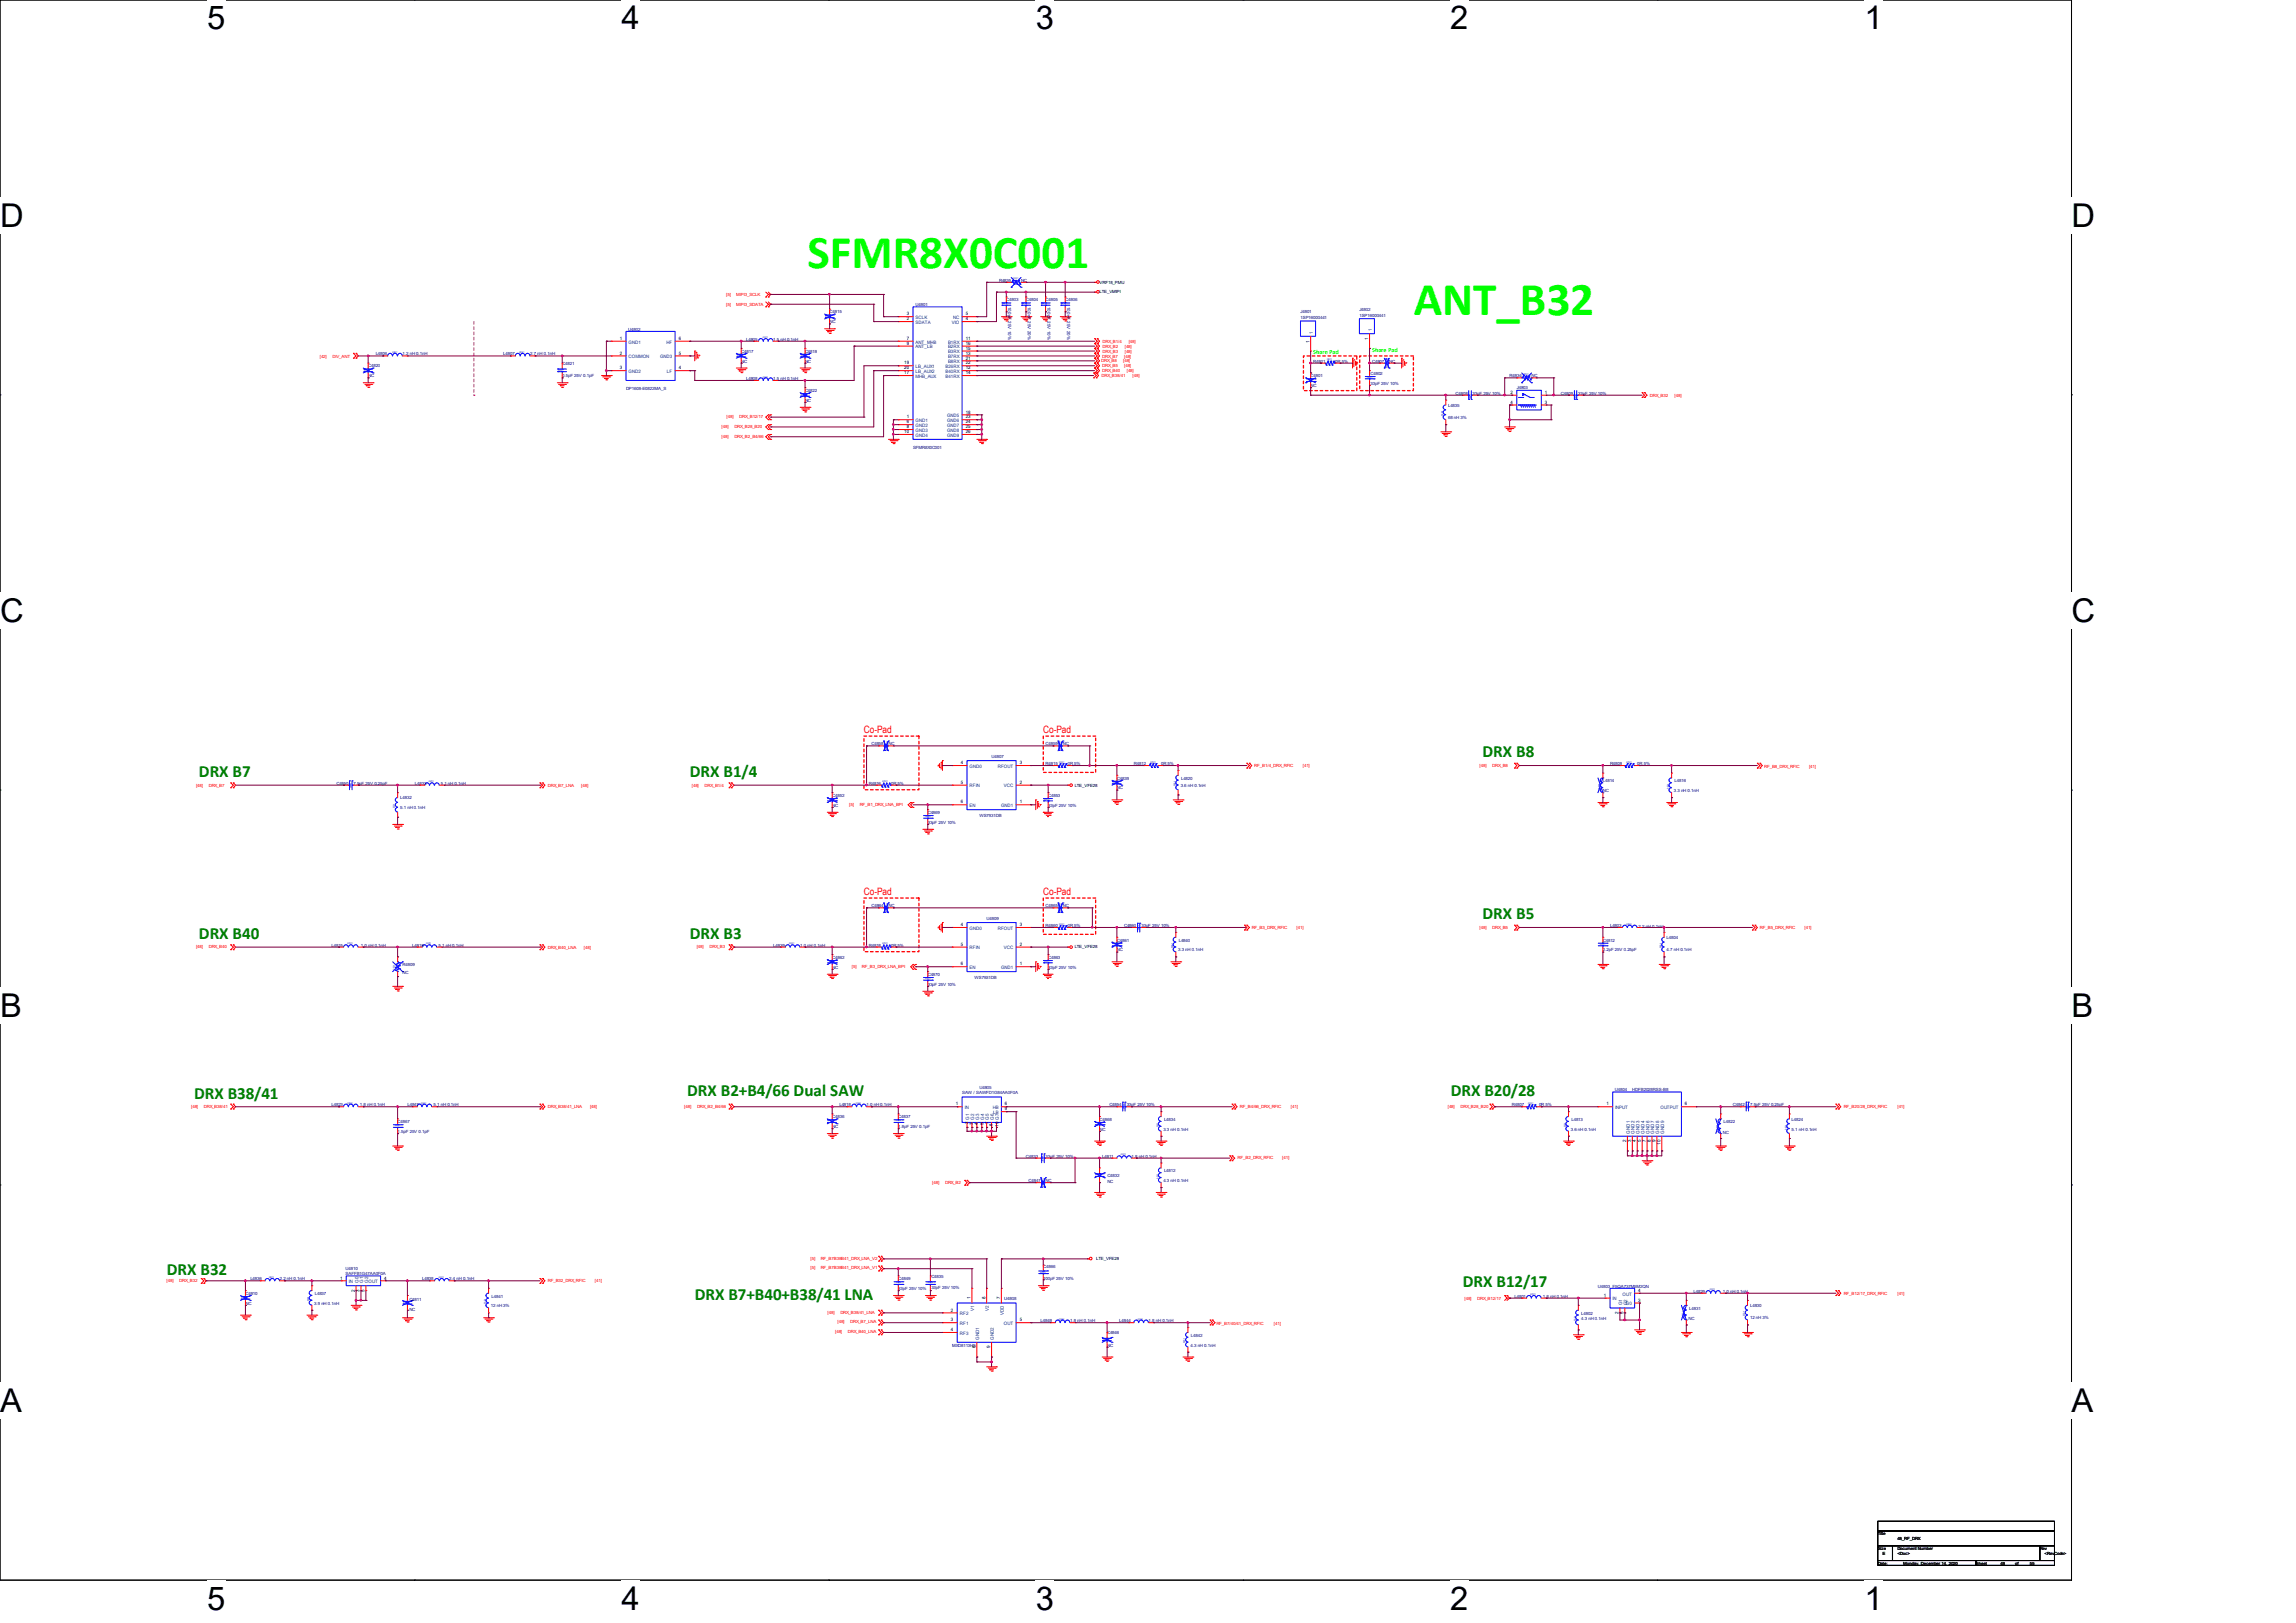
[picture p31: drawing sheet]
<svg xmlns="http://www.w3.org/2000/svg" width="297mm" height="210mm" viewBox="0 0 297 210" stroke-linecap="round" stroke-linejoin="round" font-family="sans-serif">
<defs><g id="words">
<g font-size="6.1" fill="#0f0">
<text x="104.5" y="34.7">SFMR8X0C001</text>
<text x="182.9" y="40.7">ANT_B32</text>
</g>
<g font-size="4.2">
<text x="26.8" y="3.8">5</text>
<text x="80.4" y="3.8">4</text>
<text x="134" y="3.8">3</text>
<text x="187.6" y="3.8">2</text>
<text x="241.2" y="3.8">1</text>
<text x="0" y="29.3">D</text>
<text x="268" y="29.3">D</text>
<text x="0" y="80.4">C</text>
<text x="268" y="80.4">C</text>
<text x="0" y="131.6">B</text>
<text x="268" y="131.6">B</text>
<text x="0" y="182.7">A</text>
<text x="268" y="182.7">A</text>
<text x="26.8" y="208.3">5</text>
<text x="80.4" y="208.3">4</text>
<text x="134" y="208.3">3</text>
<text x="187.6" y="208.3">2</text>
<text x="241.2" y="208.3">1</text>
</g>
<g font-size="2.2" fill="#008000">
<text x="25.7" y="100.5">DRX B7</text>
<text x="89.2" y="100.5">DRX B1/4</text>
<text x="191.8" y="98">DRX B8</text>
<text x="191.8" y="119">DRX B5</text>
<text x="25.7" y="121.5">DRX B40</text>
<text x="89.2" y="121.5">DRX B3</text>
<text x="25.1" y="142.2">DRX B38/41</text>
<text x="88.9" y="141.8">DRX B2+B4/66 Dual SAW</text>
<text x="187.7" y="141.8">DRX B20/28</text>
<text x="21.6" y="165">DRX B32</text>
<text x="189.2" y="166.6">DRX B12/17</text>
<text x="89.9" y="168.2">DRX B7+B40+B38/41 LNA</text>
</g>
<g font-size="1.3" fill="#f00">
<text x="111.8" y="94.9">Co-Pad</text>
<text x="135" y="94.9">Co-Pad</text>
<text x="111.8" y="115.9">Co-Pad</text>
<text x="135" y="115.9">Co-Pad</text>
</g>
<g font-size=".8" fill="#0f0">
<text x="169.9" y="45.8">Share Pad</text>
<text x="177.5" y="45.6">Share Pad</text>
</g>
<g font-size=".6" fill="#f00">
<text x="93.9" y="38.4">[5]</text>
<text x="93.9" y="39.6">[5]</text>
<text x="95.2" y="38.4">MIPI3_SCLK</text>
<text x="95.2" y="39.6">MIPI3_SDATA</text>
<text x="41.4" y="46.4">[42]</text>
<text x="43" y="46.4">DIV_ANT</text>
<text x="142.4" y="46.8">DRX_B8</text>
<text x="142.6" y="46.3">DRX_B7</text>
<text x="142.6" y="47.5">DRX_B5</text>
<text x="142.6" y="44.4">DRX_B1/4</text>
<text x="142.6" y="45.6">DRX_B3</text>
<text x="142.6" y="45">DRX_B2</text>
<text x="145.3" y="46.8">[48]</text>
<text x="145.4" y="46.3">[48]</text>
<text x="145.4" y="47.5">[48]</text>
<text x="145.5" y="45.6">[48]</text>
<text x="145.5" y="45">[48]</text>
<text x="146" y="44.4">[48]</text>
<text x="142.5" y="48.8">DRX_B38/41</text>
<text x="142.6" y="48.2">DRX_B40</text>
<text x="145.8" y="48.2">[48]</text>
<text x="146.5" y="48.8">[48]</text>
<text x="213.4" y="51.3">DRX_B32</text>
<text x="216.6" y="51.3">[48]</text>
<text x="93.3" y="55.4">[48]</text>
<text x="93.3" y="56.7">[48]</text>
<text x="94" y="54.1">[48]</text>
<text x="95" y="55.4">DRX_B28_B20</text>
<text x="95" y="56.7">DRX_B2_B4/66</text>
<text x="95.6" y="54.1">DRX_B12/17</text>
<text x="25.4" y="101.8">[48]</text>
<text x="27" y="101.8">DRX_B7</text>
<text x="70.9" y="101.9">DRX_B7_LNA</text>
<text x="75.2" y="101.9">[48]</text>
<text x="89.5" y="101.8">[48]</text>
<text x="91.1" y="101.8">DRX_B1/4</text>
<text x="162.3" y="99.2">RF_B1/4_DRX_RFIC</text>
<text x="168.5" y="99.2">[41]</text>
<text x="191.4" y="99.2">[48]</text>
<text x="193" y="99.2">DRX_B8</text>
<text x="228.2" y="99.4">RF_B8_DRX_RFIC</text>
<text x="234" y="99.4">[41]</text>
<text x="109.9" y="104.3">[5]</text>
<text x="111.2" y="104.3">RF_B1_DRX_LNA_BPI</text>
<text x="25.4" y="122.7">[48]</text>
<text x="27" y="122.7">DRX_B40</text>
<text x="70.9" y="122.8">DRX_B40_LNA</text>
<text x="75.5" y="122.8">[48]</text>
<text x="90.1" y="122.7">[48]</text>
<text x="91.8" y="122.7">DRX_B3</text>
<text x="110.2" y="125.2">[5]</text>
<text x="111.5" y="125.2">RF_B3_DRX_LNA_BPI</text>
<text x="161.9" y="120.2">RF_B3_DRX_RFIC</text>
<text x="167.7" y="120.2">[41]</text>
<text x="191.4" y="120.2">[48]</text>
<text x="193" y="120.2">DRX_B5</text>
<text x="227.7" y="120.2">RF_B5_DRX_RFIC</text>
<text x="233.4" y="120.2">[41]</text>
<text x="24.7" y="143.4">[48]</text>
<text x="26.4" y="143.4">DRX_B38/41</text>
<text x="70.9" y="143.4">DRX_B38/41_LNA</text>
<text x="76.3" y="143.4">[48]</text>
<text x="88.5" y="143.4">[48]</text>
<text x="90.2" y="143.4">DRX_B2_B4/66</text>
<text x="160.4" y="143.4">RF_B4/66_DRX_RFIC</text>
<text x="167" y="143.4">[41]</text>
<text x="187.3" y="143.4">[48]</text>
<text x="188.9" y="143.4">DRX_B28_B20</text>
<text x="238.5" y="143.4">RF_B20/28_DRX_RFIC</text>
<text x="245.4" y="143.4">[41]</text>
<text x="120.6" y="153.2">[48]</text>
<text x="122.3" y="153.2">DRX_B2</text>
<text x="160.1" y="150">RF_B2_DRX_RFIC</text>
<text x="165.9" y="150">[41]</text>
<text x="21.5" y="165.9">[48]</text>
<text x="23.2" y="165.9">DRX_B32</text>
<text x="70.9" y="165.9">RF_B32_DRX_RFIC</text>
<text x="77" y="165.9">[41]</text>
<text x="104.9" y="163">[5]</text>
<text x="104.9" y="164.3">[5]</text>
<text x="106.2" y="163">RF_B7B38B41_DRX_LNA_V2</text>
<text x="106.2" y="164.3">RF_B7B38B41_DRX_LNA_V1</text>
<text x="238.5" y="167.6">RF_B12/17_DRX_RFIC</text>
<text x="245.4" y="167.6">[41]</text>
<text x="107.1" y="170">[48]</text>
<text x="108" y="172.5">[48]</text>
<text x="108.3" y="171.2">[48]</text>
<text x="108.7" y="170">DRX_B38/41_LNA</text>
<text x="109.7" y="172.5">DRX_B40_LNA</text>
<text x="110" y="171.2">DRX_B7_LNA</text>
<text x="157.3" y="171.5">RF_B7/40/41_DRX_RFIC</text>
<text x="164.8" y="171.5">[41]</text>
<text x="189.4" y="168.3">[48]</text>
<text x="191.1" y="168.3">DRX_B12/17</text>
</g>
<g font-size=".6" fill="#000080">
<text x="107.3" y="40.6">C4815</text>
<text x="107.3" y="41.8">NC</text>
<text x="118.4" y="39.6">U4801</text>
<text x="129.2" y="36.5">R4835</text>
<text x="130.2" y="39">C4803</text>
<text x="130.4" y="39.7" transform="rotate(90 130.4 39.7)">100pF 25V 10%</text>
<text x="132.1" y="36.5">NC</text>
<text x="132.7" y="39">C4804</text>
<text x="133" y="39.7" transform="rotate(90 133 39.7)">100nF 25V 20%</text>
<text x="135.3" y="39">C4805</text>
<text x="135.5" y="39.7" transform="rotate(90 135.5 39.7)">100pF 25V 10%</text>
<text x="137.8" y="39">C4806</text>
<text x="138.1" y="39.7" transform="rotate(90 138.1 39.7)">100nF 25V 20%</text>
<text x="168.2" y="40.6">J4801</text>
<text x="168.2" y="41.3">1SP16000441</text>
<text x="175.8" y="40.3">J4802</text>
<text x="175.8" y="41">1SP16000441</text>
<text x="47.6" y="47.5">C4820</text>
<text x="48.6" y="46">L4806</text>
<text x="52.1" y="46">1.2 nH 0.1nH</text>
<text x="65.1" y="46">L4807</text>
<text x="68.6" y="46">2.7 nH 0.1nH</text>
<text x="72.7" y="47.2">C4821</text>
<text x="81.3" y="42.8">U4802</text>
<text x="95.9" y="45.6">C4817</text>
<text x="95.9" y="46.9">NC</text>
<text x="96.5" y="44.1">L4805</text>
<text x="100" y="44.1">1.5 nH 0.1nH</text>
<text x="104.1" y="45.6">C4818</text>
<text x="104.1" y="46.9">NC</text>
<text x="169.9" y="46.9">R4801</text>
<text x="172.7" y="46.9">0R 5%</text>
<text x="177.5" y="46.9">C4807</text>
<text x="179.7" y="46.9">NC</text>
<text x="47.6" y="48.8">NC</text>
<text x="72.7" y="48.8">0.5pF 25V 0.1pF</text>
<text x="81" y="50.4">DP1608-E0822MA_S</text>
<text x="96.5" y="49.2">L4808</text>
<text x="100" y="49.2">1.5 nH 0.1nH</text>
<text x="104.1" y="50.7">C4822</text>
<text x="104.1" y="52">NC</text>
<text x="169.5" y="48.8">C4801</text>
<text x="169.5" y="50.1">NC</text>
<text x="177.3" y="48.5">C4802</text>
<text x="177.3" y="49.8">33pF 25V 10%</text>
<text x="187.3" y="52.6">L4835</text>
<text x="188.3" y="51.1">C4808</text>
<text x="190.5" y="51.1">33pF 25V 10%</text>
<text x="195.3" y="48.8">R4834</text>
<text x="196.2" y="50.3">J4803</text>
<text x="198.1" y="48.8">NC</text>
<text x="201.9" y="51.1">C4809</text>
<text x="204.2" y="51.1">33pF 25V 10%</text>
<text x="118.1" y="58">SFMR8X0C001</text>
<text x="187.3" y="54.2">68 nH 3%</text>
<text x="43.5" y="101.5">C4850</text>
<text x="45.7" y="101.5">7.5pF 25V 0.25pF</text>
<text x="53.7" y="101.6">L4833</text>
<text x="57" y="101.6">5.1 nH 0.1nH</text>
<text x="112.4" y="101.5">R4816</text>
<text x="112.7" y="96.4">C4858</text>
<text x="114.9" y="96.4">NC</text>
<text x="115.3" y="101.5">0R 5%</text>
<text x="128.3" y="98">U4807</text>
<text x="135.3" y="99">R4815</text>
<text x="135.3" y="96.4">C4859</text>
<text x="137.5" y="96.4">NC</text>
<text x="138.1" y="99">0R 5%</text>
<text x="144.5" y="100.9">C4839</text>
<text x="146.7" y="99">R4812</text>
<text x="150.2" y="99">0R 5%</text>
<text x="152.7" y="101.9">3.6 nH 0.1nH</text>
<text x="152.8" y="100.9">L4820</text>
<text x="207.3" y="101.2">L4814</text>
<text x="208.3" y="99">R4808</text>
<text x="211.8" y="99">0R 5%</text>
<text x="216.6" y="101.2">L4816</text>
<text x="51.8" y="103.4">L4832</text>
<text x="51.8" y="104.7">5.1 nH 0.1nH</text>
<text x="107.7" y="103.1">C4852</text>
<text x="107.7" y="104.4">NC</text>
<text x="120" y="105.3">C4869</text>
<text x="120" y="106.6">33pF 25V 10%</text>
<text x="126.7" y="105.7">WS7931DB</text>
<text x="135.6" y="103.1">C4853</text>
<text x="135.6" y="104.4">33pF 25V 10%</text>
<text x="144.5" y="102.2">NC</text>
<text x="207.3" y="102.5">NC</text>
<text x="216.5" y="102.5">3.3 nH 0.1nH</text>
<text x="112.7" y="117.4">C4864</text>
<text x="114.9" y="117.4">NC</text>
<text x="127.6" y="119">U4809</text>
<text x="135.3" y="119.9">R4860</text>
<text x="135.3" y="117.4">C4865</text>
<text x="137.5" y="117.4">NC</text>
<text x="138.1" y="119.9">0R 5%</text>
<text x="145.4" y="119.9">C4860</text>
<text x="147.7" y="119.9">33pF 25V 10%</text>
<text x="208.3" y="119.9">L4803</text>
<text x="42.9" y="122.5">L4815</text>
<text x="46.7" y="122.5">1.0 nH 0.1nH</text>
<text x="52.1" y="125">R4809</text>
<text x="52.1" y="126">NC</text>
<text x="53.3" y="122.6">L4819</text>
<text x="56.7" y="122.6">5.1 nH 0.1nH</text>
<text x="100" y="122.5">L4839</text>
<text x="103.5" y="122.5">1.0 nH 0.1nH</text>
<text x="107.7" y="124.1">C4862</text>
<text x="107.7" y="125.4">NC</text>
<text x="112.4" y="122.5">R4818</text>
<text x="115.3" y="122.5">0R 5%</text>
<text x="135.6" y="124.1">C4863</text>
<text x="135.6" y="125.4">33pF 25V 10%</text>
<text x="144.5" y="121.8">C4861</text>
<text x="144.5" y="123.1">NC</text>
<text x="152.4" y="123.1">3.3 nH 0.1nH</text>
<text x="152.5" y="121.8">L4840</text>
<text x="207.3" y="121.8">C4812</text>
<text x="207.3" y="123.1">2.2pF 25V 0.25pF</text>
<text x="212" y="120">2.2 nH 0.1nH</text>
<text x="215.6" y="121.5">L4804</text>
<text x="215.6" y="123.1">4.7 nH 0.1nH</text>
<text x="120" y="126.3">C4870</text>
<text x="120" y="127.6">33pF 25V 10%</text>
<text x="126.1" y="126.6">WS7931DB</text>
<text x="42.9" y="143.1">L4823</text>
<text x="46.6" y="143.2">1.8 nH 0.1nH</text>
<text x="52.7" y="143.2">L4847</text>
<text x="56.1" y="143.2">5.1 nH 0.1nH</text>
<text x="108.6" y="143.1">L4818</text>
<text x="112.1" y="143.1">1.0 nH 0.1nH</text>
<text x="124.5" y="141.5">SAW / SAWFD1G84AA0F0A</text>
<text x="126.7" y="140.9">U4805</text>
<text x="143.5" y="143.1">C4854</text>
<text x="145.8" y="143.1">33pF 25V 10%</text>
<text x="195.6" y="143.1">R4807</text>
<text x="199.1" y="143.1">0R 5%</text>
<text x="208.9" y="141.2">U4804</text>
<text x="211.2" y="141.2">HDFB2028RSS-B8</text>
<text x="224.1" y="143.1">C4842</text>
<text x="226.4" y="143.1">7.5pF 25V 0.25pF</text>
<text x="51.4" y="145.3">C4867</text>
<text x="51.4" y="146.6">1.5pF 25V 0.1pF</text>
<text x="107.7" y="144.7">C4836</text>
<text x="107.7" y="146">NC</text>
<text x="116.2" y="144.7">C4837</text>
<text x="116.2" y="146">1.8pF 25V 0.1pF</text>
<text x="132.7" y="149.8">C4833</text>
<text x="135.2" y="149.8">33pF 25V 10%</text>
<text x="142.2" y="145">C4868</text>
<text x="142.2" y="146.3">NC</text>
<text x="142.6" y="149.8">L4811</text>
<text x="146.4" y="149.8">1.8 nH 0.1nH</text>
<text x="150.5" y="146.3">3.3 nH 0.1nH</text>
<text x="150.6" y="145">L4834</text>
<text x="203.2" y="146.3">3.6 nH 0.1nH</text>
<text x="203.3" y="145">L4813</text>
<text x="222.9" y="146.7">NC</text>
<text x="223" y="145.3">L4822</text>
<text x="231.8" y="145">L4824</text>
<text x="231.8" y="146.3">5.1 nH 0.1nH</text>
<text x="133.1" y="153">C4847</text>
<text x="135.3" y="153">NC</text>
<text x="143.3" y="152.3">C4832</text>
<text x="143.3" y="153.1">NC</text>
<text x="150.5" y="153">4.3 nH 0.1nH</text>
<text x="150.6" y="151.7">L4812</text>
<text x="31.7" y="167.6">C4810</text>
<text x="32.4" y="165.7">L4836</text>
<text x="36.2" y="165.7">2.2 nH 0.1nH</text>
<text x="40.7" y="167.6">L4837</text>
<text x="44.7" y="164.4">U4810</text>
<text x="44.7" y="165">SAFFB1G47AA0F0A</text>
<text x="54.6" y="165.7">L4838</text>
<text x="58.1" y="165.7">2.4 nH 0.1nH</text>
<text x="63.6" y="167.9">L4841</text>
<text x="116.2" y="165.7">C4849</text>
<text x="116.2" y="166.9">33pF 25V 10%</text>
<text x="120.5" y="165.4">C4835</text>
<text x="120.5" y="166.8">33pF 25V 10%</text>
<text x="135" y="164.1">C4866</text>
<text x="135" y="165.7">100pF 25V 10%</text>
<text x="195.9" y="167.9">L4801</text>
<text x="199.6" y="167.9">1.8 nH 0.1nH</text>
<text x="206.7" y="166.6">U4803 F5QA737M5M2QN</text>
<text x="219.1" y="167.3">L4829</text>
<text x="222.9" y="167.3">1.0 nH 0.1nH</text>
<text x="31.7" y="168.8">NC</text>
<text x="40.6" y="168.8">3.9 nH 0.1nH</text>
<text x="53" y="168.4">C4811</text>
<text x="53" y="169.7">NC</text>
<text x="63.5" y="169.2">12 nH 3%</text>
<text x="129.9" y="168.2">U4808</text>
<text x="134.6" y="171.1">L4848</text>
<text x="138.4" y="171.1">1.8 nH 0.1nH</text>
<text x="143.2" y="172.6">C4846</text>
<text x="144.8" y="171.1">L4844</text>
<text x="148.6" y="171.1">1.8 nH 0.1nH</text>
<text x="154" y="173">L4842</text>
<text x="204.5" y="170.1">L4802</text>
<text x="204.5" y="170.9">4.3 nH 0.1nH</text>
<text x="218.4" y="170.9">NC</text>
<text x="218.5" y="169.5">L4831</text>
<text x="226.4" y="169.2">L4830</text>
<text x="226.4" y="170.7">12 nH 3%</text>
<text x="123.2" y="174.3">MXD8113H9</text>
<text x="143.2" y="174.3">NC</text>
<text x="154" y="174.3">4.3 nH 0.1nH</text>
</g>
<g font-size=".6">
<text x="117.3" y="40.8">3</text>
<text x="117.3" y="41.4">2</text>
<text x="124.9" y="40.8">5</text>
<text x="124.9" y="41.4">4</text>
<text x="142.2" y="38">LTE_VMIPI</text>
<text x="142.2" y="36.7">VRF18_PMU</text>
<text x="80.2" y="44">1</text>
<text x="80.2" y="45.9">2</text>
<text x="80.2" y="47.8">3</text>
<text x="87.8" y="47.8">4</text>
<text x="87.8" y="45.9">5</text>
<text x="87.8" y="44">6</text>
<text x="117" y="47.2">19</text>
<text x="117" y="47.8">20</text>
<text x="117.3" y="44">7</text>
<text x="117.3" y="44.6">9</text>
<text x="124.9" y="44">11</text>
<text x="124.9" y="44.6">16</text>
<text x="124.9" y="47.2">22</text>
<text x="124.9" y="45.3">15</text>
<text x="124.9" y="47.8">12</text>
<text x="124.9" y="45.9">13</text>
<text x="124.9" y="46.5">21</text>
<text x="169.4" y="44.3" transform="rotate(-90 169.4 44.3)">1</text>
<text x="177" y="44" transform="rotate(-90 177 44)">1</text>
<text x="117" y="48.4">17</text>
<text x="124.9" y="48.4">14</text>
<text x="124.9" y="53.5">18</text>
<text x="195.4" y="51">2</text>
<text x="195.4" y="52.2">4</text>
<text x="199.9" y="51">1</text>
<text x="199.9" y="52.2">3</text>
<text x="117" y="56">10</text>
<text x="117.3" y="54.1">1</text>
<text x="117.3" y="54.8">6</text>
<text x="117.3" y="55.4">8</text>
<text x="124.9" y="54.1">23</text>
<text x="124.9" y="54.8">24</text>
<text x="124.9" y="55.4">25</text>
<text x="124.9" y="56">26</text>
<text x="124.3" y="101.4">5</text>
<text x="124.3" y="98.9">4</text>
<text x="131.9" y="101.4">2</text>
<text x="131.9" y="98.9">3</text>
<text x="139" y="101.8">LTE_VFE28</text>
<text x="124.3" y="104">6</text>
<text x="131.9" y="104">1</text>
<text x="124.3" y="119.8">4</text>
<text x="131.9" y="119.8">3</text>
<text x="124.3" y="124.9">6</text>
<text x="124.3" y="122.4">5</text>
<text x="131.9" y="124.9">1</text>
<text x="131.9" y="122.4">2</text>
<text x="139" y="122.7">LTE_VFE28</text>
<text x="123.7" y="143">1</text>
<text x="130" y="143">6</text>
<text x="130" y="143.7">9</text>
<text x="207.8" y="143">1</text>
<text x="218" y="143">6</text>
<text x="125.2" y="145.4" transform="rotate(-90 125.2 145.4)">2</text>
<text x="125.9" y="145.5" transform="rotate(-90 125.9 145.5)">3</text>
<text x="126.5" y="145.6" transform="rotate(-90 126.5 145.6)">4</text>
<text x="127.2" y="145.5" transform="rotate(-90 127.2 145.5)">5</text>
<text x="127.9" y="145.5" transform="rotate(-90 127.9 145.5)">7</text>
<text x="128.4" y="145.7" transform="rotate(-90 128.4 145.7)">8</text>
<text x="129.2" y="145.8" transform="rotate(-90 129.2 145.8)">10</text>
<text x="210.4" y="147.8" transform="rotate(-90 210.4 147.8)">2</text>
<text x="211" y="147.8" transform="rotate(-90 211 147.8)">3</text>
<text x="211.6" y="147.8" transform="rotate(-90 211.6 147.8)">4</text>
<text x="212.3" y="147.8" transform="rotate(-90 212.3 147.8)">5</text>
<text x="212.9" y="147.8" transform="rotate(-90 212.9 147.8)">7</text>
<text x="213.5" y="147.8" transform="rotate(-90 213.5 147.8)">8</text>
<text x="214.2" y="147.8" transform="rotate(-90 214.2 147.8)">9</text>
<text x="214.8" y="148.2" transform="rotate(-90 214.8 148.2)">10</text>
<text x="44" y="165.6">1</text>
<text x="45.9" y="167.2" transform="rotate(-90 45.9 167.2)">2</text>
<text x="46.5" y="167.2" transform="rotate(-90 46.5 167.2)">3</text>
<text x="47.2" y="167.2" transform="rotate(-90 47.2 167.2)">5</text>
<text x="49.7" y="165.6">4</text>
<text x="141.8" y="163.1">LTE_VFE28</text>
<text x="207.5" y="167.8">1</text>
<text x="211.9" y="167.2">4</text>
<text x="123" y="169.7">2</text>
<text x="123" y="171">3</text>
<text x="123" y="172.3">4</text>
<text x="125.6" y="168.1" transform="rotate(-90 125.6 168.1)">1</text>
<text x="127.5" y="168.1" transform="rotate(-90 127.5 168.1)">8</text>
<text x="129.4" y="168.1" transform="rotate(-90 129.4 168.1)">7</text>
<text x="131.9" y="171">5</text>
<text x="209.4" y="170" transform="rotate(-90 209.4 170)">2</text>
<text x="210" y="170" transform="rotate(-90 210 170)">5</text>
<text x="211.9" y="168.4">3</text>
<text x="126.2" y="174.5" transform="rotate(-90 126.2 174.5)">6</text>
<text x="128.1" y="174.5" transform="rotate(-90 128.1 174.5)">9</text>
<text x="242.9" y="198.7">Title</text>
<text x="242.9" y="200.6">Size</text>
<text x="242.9" y="202.5">Date:</text>
<text x="243.5" y="201.2">E</text>
<text x="245.4" y="200.6">Document Number</text>
<text x="245.4" y="201.2">&lt;Doc&gt;</text>
<text x="245.4" y="199.3">48_RF_DRX</text>
<text x="246.2" y="202.5">Monday, December 14, 2020</text>
<text x="255.6" y="202.5">Sheet</text>
<text x="258.8" y="202.5">48</text>
<text x="260.7" y="202.5">of</text>
<text x="262.6" y="202.5">55</text>
<text x="263.9" y="200.6">Rev</text>
<text x="264.5" y="201.2">&lt;RevCode&gt;</text>
</g>
<g font-size=".6" fill="#004080">
<text x="118.4" y="41.3">SCLK</text>
<text x="118.4" y="41.9">SDATA</text>
<text x="123.1" y="41.9">VIO</text>
<text x="123.3" y="41.3">NC</text>
<text x="81.3" y="44.5">GND1</text>
<text x="81.3" y="46.4">COMMON</text>
<text x="85.4" y="46.4">GND3</text>
<text x="86.2" y="44.5">HF</text>
<text x="118.4" y="44.5">ANT_MHB</text>
<text x="118.4" y="45.1">ANT_LB</text>
<text x="118.4" y="47.6">LB_AUX1</text>
<text x="122.3" y="47.6">B26RX</text>
<text x="122.6" y="44.5">B1RX</text>
<text x="122.6" y="45.1">B2RX</text>
<text x="122.6" y="45.7">B3RX</text>
<text x="122.6" y="46.4">B7RX</text>
<text x="122.6" y="47">B8RX</text>
<text x="169.8" y="43.2" transform="rotate(-90 169.8 43.2)">1</text>
<text x="177.5" y="42.8" transform="rotate(-90 177.5 42.8)">1</text>
<text x="81.3" y="48.3">GND2</text>
<text x="86.3" y="48.3">LF</text>
<text x="118.4" y="48.9">MHB_AUX</text>
<text x="118.4" y="48.3">LB_AUX2</text>
<text x="122.3" y="48.3">B40RX</text>
<text x="122.3" y="48.9">B41RX</text>
<text x="122.5" y="54">GND5</text>
<text x="118.4" y="54.6">GND1</text>
<text x="118.4" y="55.2">GND2</text>
<text x="118.4" y="55.9">GND3</text>
<text x="118.4" y="56.5">GND4</text>
<text x="122.5" y="54.6">GND6</text>
<text x="122.5" y="55.2">GND7</text>
<text x="122.5" y="55.9">GND8</text>
<text x="122.5" y="56.5">GND9</text>
<text x="125.4" y="101.9">RFIN</text>
<text x="125.4" y="99.4">GND0</text>
<text x="129.1" y="99.4">RFOUT</text>
<text x="129.9" y="101.9">VCC</text>
<text x="125.4" y="104.4">EN</text>
<text x="129.5" y="104.4">GND1</text>
<text x="125.4" y="125.4">EN</text>
<text x="125.4" y="122.9">RFIN</text>
<text x="125.4" y="120.3">GND0</text>
<text x="129.1" y="120.3">RFOUT</text>
<text x="129.5" y="125.4">GND1</text>
<text x="129.9" y="122.9">VCC</text>
<text x="124.8" y="143.5">IN</text>
<text x="128.4" y="143.5">HB</text>
<text x="209" y="143.5">INPUT</text>
<text x="214.8" y="143.5">OUTPUT</text>
<text x="125.4" y="144.9" transform="rotate(-90 125.4 144.9)">G1</text>
<text x="126" y="144.9" transform="rotate(-90 126 144.9)">G2</text>
<text x="126.7" y="144.9" transform="rotate(-90 126.7 144.9)">G3</text>
<text x="127.3" y="144.9" transform="rotate(-90 127.3 144.9)">G4</text>
<text x="127.9" y="144.9" transform="rotate(-90 127.9 144.9)">G5</text>
<text x="128.5" y="144.1">LB</text>
<text x="128.6" y="144.9" transform="rotate(-90 128.6 144.9)">G6</text>
<text x="129.2" y="144.9" transform="rotate(-90 129.2 144.9)">G7</text>
<text x="210.8" y="146.7" transform="rotate(-90 210.8 146.7)">GND1</text>
<text x="211.5" y="146.7" transform="rotate(-90 211.5 146.7)">GND2</text>
<text x="212.1" y="146.7" transform="rotate(-90 212.1 146.7)">GND3</text>
<text x="212.7" y="146.7" transform="rotate(-90 212.7 146.7)">GND4</text>
<text x="213.4" y="146.7" transform="rotate(-90 213.4 146.7)">GND6</text>
<text x="214" y="146.7" transform="rotate(-90 214 146.7)">GND7</text>
<text x="214.6" y="146.7" transform="rotate(-90 214.6 146.7)">GND8</text>
<text x="215.3" y="146.7" transform="rotate(-90 215.3 146.7)">GND9</text>
<text x="45.1" y="166">IN</text>
<text x="46.4" y="166" transform="rotate(-90 46.4 166)">G0</text>
<text x="47" y="166" transform="rotate(-90 47 166)">G1</text>
<text x="47.6" y="166" transform="rotate(-90 47.6 166)">G2</text>
<text x="47.7" y="166">OUT</text>
<text x="209.9" y="167.6">OUT</text>
<text x="124.2" y="170.2">RF2</text>
<text x="124.2" y="171.5">RF1</text>
<text x="124.2" y="172.7">RF3</text>
<text x="126" y="169.7" transform="rotate(-90 126 169.7)">V1</text>
<text x="126.7" y="173.4" transform="rotate(-90 126.7 173.4)">GND1</text>
<text x="127.9" y="169.7" transform="rotate(-90 127.9 169.7)">V2</text>
<text x="128.6" y="173.4" transform="rotate(-90 128.6 173.4)">GND2</text>
<text x="129.8" y="170.2" transform="rotate(-90 129.8 170.2)">VDD</text>
<text x="129.9" y="171.5">OUT</text>
<text x="208.6" y="168.3">IN</text>
<text x="209.8" y="168.9" transform="rotate(-90 209.8 168.9)">G1</text>
<text x="210.3" y="168.9">G0</text>
<text x="210.5" y="168.9" transform="rotate(-90 210.5 168.9)">G2</text>
</g>
<g font-size=".3" fill="#00f">
<text x="106.8" y="41">0201</text>
<text x="129.7" y="39.4">0201</text>
<text x="131.1" y="36.2">0201</text>
<text x="132.2" y="39.4">0201</text>
<text x="134.7" y="39.4">0201</text>
<text x="137.3" y="39.4">0201</text>
<text x="47.1" y="48">0201</text>
<text x="50.8" y="45.7">0201</text>
<text x="67.2" y="45.7">0201</text>
<text x="72.2" y="48">0201</text>
<text x="95.4" y="46.1">0201</text>
<text x="98.7" y="43.8">0201</text>
<text x="103.6" y="46.1">0201</text>
<text x="171.7" y="46.6">0201</text>
<text x="179.4" y="46.5" transform="rotate(90 179.4 46.5)">0201</text>
<text x="98.7" y="48.9">0201</text>
<text x="103.6" y="51.1">0201</text>
<text x="169.2" y="49.2">0201</text>
<text x="176.9" y="48.9">0201</text>
<text x="186.7" y="53.8" transform="rotate(-90 186.7 53.8)">0201</text>
<text x="190.2" y="51.6" transform="rotate(-90 190.2 51.6)">0201</text>
<text x="197.1" y="48.5">0201</text>
<text x="203.9" y="51.6" transform="rotate(-90 203.9 51.6)">0201</text>
<text x="45.5" y="101.9" transform="rotate(-90 45.5 101.9)">0201</text>
<text x="55.5" y="101.2">0201</text>
<text x="114.2" y="101.2">0201</text>
<text x="114.7" y="97" transform="rotate(-90 114.7 97)">0201</text>
<text x="137" y="98.7">0201</text>
<text x="137.2" y="97" transform="rotate(-90 137.2 97)">0201</text>
<text x="144" y="101.3">0201</text>
<text x="148.8" y="98.7">0201</text>
<text x="152.1" y="101.7" transform="rotate(-90 152.1 101.7)">0201</text>
<text x="210.4" y="98.7">0201</text>
<text x="51.1" y="104.6" transform="rotate(-90 51.1 104.6)">0201</text>
<text x="107.3" y="103.5">0201</text>
<text x="119.7" y="105.7">0201</text>
<text x="135.1" y="103.5">0201</text>
<text x="207" y="102.1" transform="rotate(-90 207 102.1)">0201</text>
<text x="215.9" y="102.1" transform="rotate(-90 215.9 102.1)">0201</text>
<text x="114.7" y="118" transform="rotate(-90 114.7 118)">0201</text>
<text x="137" y="119.6">0201</text>
<text x="137.2" y="118" transform="rotate(-90 137.2 118)">0201</text>
<text x="210.4" y="119.6">0201</text>
<text x="45" y="122.2">0201</text>
<text x="51.1" y="125.5" transform="rotate(-90 51.1 125.5)">0201</text>
<text x="55.1" y="122.2">0201</text>
<text x="102.1" y="122.2">0201</text>
<text x="107.3" y="124.5">0201</text>
<text x="114.2" y="122.2">0201</text>
<text x="135.1" y="124.5">0201</text>
<text x="144.1" y="122.3">0201</text>
<text x="147.4" y="120.4" transform="rotate(-90 147.4 120.4)">0201</text>
<text x="151.8" y="122.7" transform="rotate(-90 151.8 122.7)">0201</text>
<text x="207" y="122.3">0201</text>
<text x="214.9" y="122.7" transform="rotate(-90 214.9 122.7)">0201</text>
<text x="119.7" y="126.7">0201</text>
<text x="45" y="142.8">0201</text>
<text x="54.5" y="142.8">0201</text>
<text x="110.7" y="142.8">0201</text>
<text x="145.5" y="143.5" transform="rotate(-90 145.5 143.5)">0201</text>
<text x="197.7" y="142.8">0201</text>
<text x="226.1" y="143.5" transform="rotate(-90 226.1 143.5)">0201</text>
<text x="51.1" y="145.8">0201</text>
<text x="107.1" y="145.1">0201</text>
<text x="115.9" y="145.1">0201</text>
<text x="141.9" y="145.4">0201</text>
<text x="145" y="149.5">0201</text>
<text x="149.9" y="145.9" transform="rotate(-90 149.9 145.9)">0201</text>
<text x="202.6" y="145.9" transform="rotate(-90 202.6 145.9)">0201</text>
<text x="222.3" y="146.2" transform="rotate(-90 222.3 146.2)">0201</text>
<text x="231.1" y="146.2" transform="rotate(-90 231.1 146.2)">0201</text>
<text x="135" y="153.6" transform="rotate(-90 135 153.6)">0201</text>
<text x="135" y="150.2" transform="rotate(-90 135 150.2)">0201</text>
<text x="141.7" y="152.1">0201</text>
<text x="149.9" y="152.5" transform="rotate(-90 149.9 152.5)">0201</text>
<text x="31.2" y="168">0201</text>
<text x="34.8" y="165.4">0201</text>
<text x="56.8" y="165.4">0201</text>
<text x="115.9" y="166.1">0201</text>
<text x="120" y="166.1">0201</text>
<text x="134.6" y="164.7">0201</text>
<text x="198" y="167.6">0201</text>
<text x="221.2" y="167">0201</text>
<text x="40" y="168.4" transform="rotate(-90 40 168.4)">0201</text>
<text x="52.2" y="168.6">0201</text>
<text x="62.9" y="168.7" transform="rotate(-90 62.9 168.7)">0201</text>
<text x="137" y="170.8">0201</text>
<text x="142.7" y="173.4">0201</text>
<text x="147.2" y="170.8">0201</text>
<text x="153.3" y="173.8" transform="rotate(-90 153.3 173.8)">0201</text>
<text x="203.8" y="171" transform="rotate(-90 203.8 171)">0201</text>
<text x="217.8" y="170.3" transform="rotate(-90 217.8 170.3)">0201</text>
<text x="225.7" y="170.3" transform="rotate(-90 225.7 170.3)">0201</text>
</g>
</g></defs>
<path d="M0 0h268v204.5h-268z" fill="none" stroke="#000" stroke-width=".13"/>
<g fill="#fff">
<path d="M26.8 0h2.4v4.7h-2.4z"/>
<path d="M26.8 204.5h2.4v4.7h-2.4z"/>
</g>
<path d="M53.6 0h.1M53.6 204.5h.1" fill="none" stroke="#000" stroke-width=".13"/>
<g fill="#fff">
<path d="M80.4 0h2.4v4.7h-2.4z"/>
<path d="M80.4 204.5h2.4v4.7h-2.4z"/>
</g>
<path d="M107.2 0h.1M107.2 204.5h.1" fill="none" stroke="#000" stroke-width=".13"/>
<g fill="#fff">
<path d="M134 0h2.4v4.7h-2.4z"/>
<path d="M134 204.5h2.4v4.7h-2.4z"/>
</g>
<path d="M160.8 0h.1M160.8 204.5h.1" fill="none" stroke="#000" stroke-width=".13"/>
<g fill="#fff">
<path d="M187.6 0h2.3v4.7h-2.3z"/>
<path d="M187.6 204.5h2.3v4.7h-2.3z"/>
</g>
<path d="M214.4 0h.1M214.4 204.5h.1" fill="none" stroke="#000" stroke-width=".13"/>
<g fill="#fff">
<path d="M241.2 0h2.3v4.7h-2.3z"/>
<path d="M241.2 204.5h2.3v4.7h-2.3z"/>
<path d="M0 25.5h3v4.8h-3z"/>
<path d="M268 25.5h3v4.8h-3z"/>
<path d="M0 76.6h3v4.8h-3z"/>
<path d="M268 76.6h3v4.8h-3z"/>
</g>
<path d="M0 51.1h.1M268 51.1h.1" fill="none" stroke="#000" stroke-width=".13"/>
<g fill="#fff">
<path d="M0 127.8h2.8v4.7h-2.8z"/>
<path d="M268 127.8h2.8v4.7h-2.8z"/>
</g>
<path d="M0 102.2h.1M268 102.2h.1" fill="none" stroke="#000" stroke-width=".13"/>
<g fill="#fff">
<path d="M0 178.9h2.8v4.7h-2.8z"/>
<path d="M267.9 178.9h2.9v4.7h-2.9z"/>
</g>
<path d="M0 153.3h.1M268 153.3h.1M242.9 196.8h22.9v1.3h-22.9zM242.9 198.1h22.9v1.9h-22.9zM242.9 200h1.9v1.9h-1.9zM242.9 201.9h12.7v.7h-12.7zM244.8 200h19.1v1.9h-19.1zM255.6 201.9h10.2v.7h-10.2zM263.9 200h1.9v1.9h-1.9z" fill="none" stroke="#000" stroke-width=".13"/>
<path d="M61.3 41.6v9.5M61.3 51.1h.1" fill="none" stroke="#f0f" stroke-width=".17" stroke-dasharray=".3 .3"/>
<path d="M111.8 95.2h7.1v7h-7.1zM135 95.2h6.7v4.7h-6.7zM111.8 116.2h7.1v6.9h-7.1zM135 116.2h6.7v4.7h-6.7z" fill="none" stroke="#f00" stroke-width=".17" stroke-dasharray=".3"/>
<path d="M168.6 46.1h6.9v4.4h-6.9zM175.9 46.1h6.9v4.4h-6.9z" fill="none" stroke="#f00" stroke-width=".17" stroke-dasharray=".3 .3"/>
<g fill="none" stroke="#f00" stroke-width=".13">
<path d="M99.1 38.4h.1M99.1 39.7h.1M99.1 37.8l.3 .3M99.1 39.1l.3 .3M99.4 38.1h.1M99.4 38.4h.1M99.4 39.4h.1M99.4 39.7h.1M99.4 38.1l-.3 .3M99.4 37.8l.3 .3M99.4 39.4l-.3 .3M99.4 39.1l.3 .3"/>
<path d="M99.7 38.1h.1M99.7 39.4h.1M99.7 38.1l-.3 .3M99.7 39.4l-.3 .3M130.2 38.4h.1M130.2 36.5h.1M130.2 36.5h.6M130.2 38.4v.7M130.2 39.7v.6M132.1 36.5h.6M132.7 38.4h.1M132.7 36.5h.1"/>
<path d="M132.7 38.4v.7M132.7 39.7v.6M135.3 38.4h.1M135.3 38.4v.7M135.3 39.7v.6M137.8 38.4h.1M137.8 38.4v.7M137.8 39.7v.6M141.6 37.8h.1M141.6 36.5h.1M141.6 37.8h.3M141.6 36.5h.3"/>
<path d="M45.7 45.7h.1M45.7 46.4h.1M45.7 45.7l.4 .4-.4 .3M46.1 46.4h.1M46.1 45.7h.1M46.1 45.7l.3 .4-.3 .3M47 49.5h1.3M47.2 49.7h.9M47.4 49.9h.1M47.4 49.9h.5M47.6 50.1h.1M47.6 47h.1"/>
<path d="M47.6 48.9h.1M47.6 47v.6M47.6 48.3v.6M47.7 50.1h.1M48.1 49.7h.1M48.3 49.5h.1M49.5 46.1h.1M49.5 46.1h.7M52.1 46.1h.6M52.7 46.1h.1M66 46.1h.1M66 46.1h.7"/>
<path d="M68.6 46.1h.6M69.2 46.1h.1M72.1 49.5h1.3M72.3 49.7h.9M72.5 49.9h.1M72.5 49.9h.5M72.6 50.1h.2M72.7 47h.1M72.7 48.9h.1M72.7 47v.6M72.7 48.3v.6M72.8 50.1h.1"/>
<path d="M73.2 49.7h.1M73.4 49.5h.1M77.8 48.6h1.3M78 48.8h.9M78.2 49h.1M78.2 49h.5M78.4 49.1h.1M78.5 49.1h.1M78.9 48.8h.1M79.1 48.6h.1M79.1 44.2h.1M79.1 46.1h.1"/>
<path d="M79.1 48h.1M79.1 44.2h1.9M79.1 48h1.9M79.1 46.1h1.9M87.3 44.2h1.9M87.3 48h1.9M87.3 46.1h1.9M89.2 48h.1M89.2 46.1h.1M89.2 44.2h.1M89.9 45.4h.1M89.9 45.4v1.3"/>
<path d="M90 45.6h.1M90 45.6v.9M90.3 46.3h.1M90.3 45.8v.5M90.4 46h.1M90.4 46v.1M95.2 47.6h1.3M95.5 47.8h.9M95.6 48h.1M95.6 48h.5M95.8 48.2h.2M95.9 45.1h.1"/>
<path d="M95.9 47h.1M95.9 45.1v.6M95.9 46.4v.6M96 48.2h.1M96.4 47.8h.1M96.5 47.6h.1M97.5 44.2h.1M97.5 49.2h.1M97.5 44.2h.6M97.5 49.2h.6M99.4 54.9h.1M99.4 55.6h.1"/>
<path d="M99.4 56.2h.1M99.4 56.9h.1M99.4 53.7h.1M99.4 54.3h.1M99.4 54.9l-.3 .3 .3 .4M99.4 56.2l-.3 .3 .3 .4M99.4 53.7l-.3 .3 .3 .3M99.7 54.9h.1M99.7 55.6h.1M99.7 56.2h.1M99.7 56.9h.1M99.7 53.7h.1"/>
<path d="M99.7 54.3h.1M99.7 54.9l-.3 .3 .3 .4M99.7 56.2l-.3 .3 .3 .4M99.7 53.7l-.3 .3 .3 .3M100 44.2h.7M100 49.2h.7M100.7 44.2h.1M100.7 49.2h.1M103.5 52.7h1.3M103.5 47.6h1.3M103.7 52.9h.9M103.7 47.8h.9"/>
<path d="M103.9 53.1h.1M103.9 48h.1M103.9 53.1h.5M103.9 48h.5M104.1 53.3h.1M104.1 48.2h.1M104.1 50.2h.1M104.1 52.1h.1M104.1 45.1h.1M104.1 47h.1M104.1 45.1v.6M104.1 46.4v.6"/>
<path d="M104.1 50.2v.6M104.1 51.4v.7M104.2 53.3h.1M104.2 48.2h.1M104.6 52.9h.1M104.6 47.8h.1M104.8 52.7h.1M104.8 47.6h.1M106.7 42.5h1.2M106.9 42.8h.9M107.1 42.9h.1M107.1 42.9h.5"/>
<path d="M107.3 43.1h.1M107.3 40h.1M107.3 41.9h.1M107.3 40v.6M107.3 41.3v.6M107.4 43.1h.1M107.8 42.8h.1M107.9 42.5h.1M114.9 56.9h1.3M115.1 57h.9M115.3 57.2h.1M115.3 57.2h.5"/>
<path d="M115.5 57.4h.2M115.7 57.4h.1M116 57h.1M116.2 56.9h.1M116.2 44.2h.1M116.2 44.8h.1M116.2 54.3h.1M116.2 54.9h.1M116.2 55.6h.1M116.2 56.2h.1M116.2 48.6h.1M116.2 47.3h.1"/>
<path d="M116.2 48h.1M116.2 41h.1M116.2 41.6h.1M116.2 48.6h1.9M116.2 41h1.9M116.2 44.2h1.9M116.2 44.8h1.9M116.2 47.3h1.9M116.2 48h1.9M116.2 54.3h1.9M116.2 54.9h1.9M116.2 55.6h1.9"/>
<path d="M116.2 56.2h1.9M116.2 41.6h1.9M124.5 48.6h1.9M124.5 41h1.9M124.5 44.2h1.9M124.5 44.8h1.9M124.5 47.3h1.9M124.5 45.4h1.9M124.5 48h1.9M124.5 46.1h1.9M124.5 46.7h1.9M124.5 54.3h1.9"/>
<path d="M124.5 54.9h1.9M124.5 55.6h1.9M124.5 56.2h1.9M124.5 53.7h1.9M124.5 41.6h1.9M126.4 44.2h.1M126.4 44.8h.1M126.4 47.3h.1M126.4 45.4h.1M126.4 48h.1M126.4 48.6h.1M126.4 46.1h.1"/>
<path d="M126.4 46.7h.1M126.4 53.7h.1M126.4 54.3h.1M126.4 54.9h.1M126.4 55.6h.1M126.4 56.2h.1M126.4 41h.1M126.4 41.6h.1M126.4 56.9h1.2M126.6 57h.9M126.7 57.2h.1M126.7 57.2h.6"/>
<path d="M127 57.4h.1M127.1 57.4h.1M127.5 57h.1M127.6 56.9h.1M129.5 41h1.3M129.8 41.1h.8M129.9 41.4h.1M129.9 41.4h.5M130.1 41.5h.2M130.2 40.3h.1M130.3 41.5h.1M130.6 41.1h.1"/>
<path d="M130.8 41h.1M132.1 41h1.2M132.3 41.1h.9M132.5 41.4h.1M132.5 41.4h.5M132.7 41.5h.1M132.7 40.3h.1M132.8 41.5h.1M133.2 41.1h.1M133.3 41h.1M134.6 41h1.3M134.8 41.1h.9"/>
<path d="M135 41.4h.1M135 41.4h.5M135.2 41.5h.1M135.3 40.3h.1M135.3 41.5h.1M135.7 41.1h.1M135.9 41h.1M137.2 41h1.2M137.4 41.1h.9M137.5 41.4h.1M137.5 41.4h.5M137.8 41.5h.1"/>
<path d="M137.8 40.3h.1M137.9 41.5h.1M138.3 41.1h.1M138.4 41h.1M141.5 48.3h.1M141.5 48.9h.1M141.5 48.3l.3 .3-.3 .3M141.6 43.8h.1M141.6 44.4h.1M141.6 45.1h.1M141.6 45.7h.1M141.6 46.4h.1"/>
<path d="M141.6 47h.1M141.6 47.6h.1M141.6 48.3h.1M141.6 43.8l.3 .4-.3 .2M141.6 45.1l.3 .3-.3 .3M141.6 45.7l.3 .4-.3 .3M141.6 46.4l.3 .3-.3 .3M141.6 47l.3 .3-.3 .3M141.6 47.6l.3 .4-.3 .3M141.6 44.4l.3 .4-.3 .3M141.8 48.3h.1M141.8 48.9h.1"/>
<path d="M141.8 48.3l.3 .3-.3 .3M141.9 43.8h.1M141.9 44.4h.1M141.9 45.1h.1M141.9 45.7h.1M141.9 46.4h.1M141.9 47h.1M141.9 47.6h.1M141.9 48.3h.1M141.9 43.8l.3 .4-.3 .2M141.9 45.1l.3 .3-.3 .3M141.9 45.7l.3 .4-.3 .3"/>
<path d="M141.9 46.4l.3 .3-.3 .3M141.9 47l.3 .3-.3 .3M141.9 47.6l.3 .4-.3 .3M141.9 44.4l.3 .4-.3 .3M169.5 45.4h.1M169.5 48.3h.1M169.5 50.2h.1M169.5 43.5v1.9M169.5 48.3v.6M169.5 49.5v.7M170.8 47h.1M170.8 47h.6"/>
<path d="M172.7 47h.7M173.4 47h.1M175 46.4h.1M175 46.4v1.2M175.1 46.6h.1M175.1 46.6v.9M175.3 47.2h.1M175.3 46.7v.5M175.5 46.9h.1M175.5 46.9v.2M177.2 45.1h.1M177.2 48h.1"/>
<path d="M177.2 49.9h.1M177.2 43.2v1.9M177.2 48v.6M177.2 49.2v.7M178.4 47h.1M178.4 47h.7M179.7 47h.6M180.3 47h.1M181.3 46.4h.1M181.3 46.4v1.2M181.5 46.6h.1M181.5 46.6v.9"/>
<path d="M181.7 47.2h.1M181.7 46.7v.5M181.9 46.9h.1M181.9 46.9v.2M186.4 55.9h1.3M186.6 56.1h.9M186.8 56.3h.1M186.8 56.3h.5M186.9 56.5h.2M187 54.9h.1M187 51.8h.1M187 51.8v.6"/>
<path d="M187 54.3v.6M187.1 56.5h.1M187.5 56.1h.1M187.7 55.9h.1M189.2 51.1h.1M189.2 51.1h.7M190.5 51.1h.6M191.1 51.1h.1M194.6 55.2h1.3M194.8 55.5h.9M195 55.6h.1M195 55.6h.5"/>
<path d="M195.2 55.8h.1M195.3 55.8h.1M195.6 51.1h.1M195.6 52.4h.1M195.6 51.1h.6M195.6 52.4h.6M195.7 55.5h.1M195.9 55.2h.1M196.2 48.9h.1M196.2 48.9h.6M198.1 48.9h.7M198.8 48.9h.1"/>
<path d="M199.4 51.1h.6M199.4 52.4h.6M200 51.1h.1M200 52.4h.1M202.9 51.1h.1M202.9 51.1h.6M204.2 51.1h.6M204.8 51.1h.1M212.4 50.8h.1M212.4 51.4h.1M212.4 50.8l.3 .3-.3 .3M212.7 50.8h.1"/>
<path d="M212.7 51.4h.1M212.7 50.8l.4 .3-.4 .3M113.7 96.5h.1M113.7 96.5h.6M114.9 96.5h.7M115.6 96.5h.1M121.4 99h.1M121.4 99v.1M121.5 99.3h.1M121.5 98.8v.5M121.8 98.6h.1M121.8 98.6v.9"/>
<path d="M121.9 98.4h.1M121.9 98.4v1.3M123.2 99.1h.1M123.2 99.1h1.9M131.4 99.1h1.9M133.3 99.1h.1M136.2 99.1h.1M136.2 96.5h.1M136.2 99.1h.7M136.2 96.5h.7M137.5 96.5h.6M138.1 96.5h.1"/>
<path d="M138.1 99.1h.7M138.8 99.1h.1M148 99.1h.1M148 99.1h.6M149.9 99.1h.6M150.5 99.1h.1M152.4 99.7h.1M152.4 99.7v.6M161.3 98.8h.1M161.3 99.4h.1M161.3 98.8l.3 .3-.3 .3M161.6 98.8h.1"/>
<path d="M161.6 99.4h.1M161.6 98.8l.3 .3-.3 .3M195.9 98.8h.1M195.9 99.4h.1M195.9 98.8l.3 .3-.3 .3M196.2 99.4h.1M196.2 98.8h.1M196.2 98.8l.4 .3-.4 .3M209.5 99.1h.1M209.5 99.1h.7M211.5 99.1h.6M212.1 99.1h.1"/>
<path d="M227.3 98.8h.1M227.3 99.4h.1M227.3 98.8l.4 .3-.4 .3M227.7 98.8h.1M227.7 99.4h.1M227.7 98.8l.3 .3-.3 .3M29.8 101.3h.1M29.8 101.9h.1M29.8 101.3l.4 .3-.4 .3M30.2 101.9h.1M30.2 101.3h.1M30.2 101.3l.3 .3-.3 .3"/>
<path d="M44.4 101.6h.1M44.4 101.6h.7M45.7 101.6h.7M46.4 101.6h.1M50.8 106.7h1.3M51 106.9h.9M51.2 107.1h.1M51.2 107.1h.5M51.4 107.3h.1M51.4 105.7h.1M51.4 102.6h.1M51.4 102.6v.6"/>
<path d="M51.4 105.1v.6M51.5 107.3h.1M51.9 106.9h.1M52.1 106.7h.1M54.3 101.6h.1M54.3 101.6h.6M56.9 101.6h.6M57.5 101.6h.1M69.8 101.3h.1M69.8 101.9h.1M69.8 101.3l.4 .3-.4 .3M70.2 101.3h.1"/>
<path d="M70.2 101.9h.1M70.2 101.3l.3 .3-.3 .3M94.3 101.3h.1M94.3 101.9h.1M94.3 101.3l.3 .3-.3 .3M94.6 101.9h.1M94.6 101.3h.1M94.6 101.3l.4 .3-.4 .3M107 105.1h1.3M107.2 105.3h.9M107.4 105.5h.1M107.4 105.5h.5"/>
<path d="M107.6 105.7h.1M107.7 102.6h.1M107.7 104.5h.1M107.7 102.6v.6M107.7 103.8v.7M107.7 105.7h.1M108.1 105.3h.1M108.3 105.1h.1M113.4 101.6h.1M113.4 101.6h.6M113.7 117.5h.1M113.7 117.5h.6"/>
<path d="M114.9 117.5h.7M115.3 101.6h.6M115.6 117.5h.1M115.9 101.6h.1M117.8 104.5h.1M117.8 103.8h.1M117.8 103.8l-.3 .3 .3 .4M118.1 104.5h.1M118.1 103.8h.1M118.1 103.8l-.3 .3 .3 .4M119.4 107.3h1.2M119.6 107.5h.9"/>
<path d="M119.8 107.7h.1M119.8 107.7h.5M120 107.9h.1M120 104.8h.1M120 106.7h.1M120 104.8v.6M120 106v.7M120.1 107.9h.1M120.5 107.5h.1M120.6 107.3h.1M121.4 120h.1M121.4 120v.1"/>
<path d="M121.5 119.8v.5M121.8 119.6h.1M121.8 119.6v.9M121.9 119.4h.1M121.9 119.4v1.2M123.2 104.1h.1M123.2 101.6h.1M123.2 101.6h1.9M123.2 104.1h1.9M131.4 101.6h1.9M131.4 104.1h1.9M133.3 104.1h.1"/>
<path d="M133.3 101.6h.1M134 103.5h.1M134 103.5v1.3M134.2 103.7h.1M134.2 103.7v.9M134.4 104.4h.1M134.4 103.9v.5M134.6 104.1h.1M134.6 104.1v.1M135 105.1h.1M135 105.1h1.2M135.1 105.3h.1"/>
<path d="M135.1 105.3h.9M135.3 105.5h.5M135.5 105.7h.1M135.6 102.6h.1M135.6 104.5h.1M135.6 102.6v.6M135.6 103.8v.7M135.8 105.5h.1M136.2 117.5h.1M136.2 117.5h.7M137.5 117.5h.6M138.1 101.6h.1"/>
<path d="M138.1 117.5h.1M138.1 101.6h.3M143.8 103.5h1.3M144 103.7h.9M144.2 103.9h.1M144.2 103.9h.5M144.4 104.1h.1M144.5 100.3h.1M144.5 102.2h.1M144.5 100.3v.7M144.5 101.6v.6M144.5 104.1h.1"/>
<path d="M144.9 103.7h.1M145.1 103.5h.1M151.8 103.5h1.2M152 103.7h.9M152.1 103.9h.1M152.1 103.9h.6M152.4 104.1h.1M152.4 102.9h.1M152.4 102.2v.7M152.5 104.1h.1M152.9 103.7h.1M153 103.5h.1"/>
<path d="M161 119.7h.1M161 119.7l.3 .3-.3 .4M161.3 119.7h.1M161.3 119.7l.3 .3-.3 .4M195.9 119.7h.1M195.9 119.7l.3 .3-.3 .4M196.2 119.7h.1M196.2 119.7l.4 .3-.4 .4M206.7 103.8h1.3M206.9 104h.9M207.1 104.2h.1M207.1 104.2h.5"/>
<path d="M207.3 104.4h.1M207.3 103.2h.1M207.3 100h.1M207.3 100v.7M207.3 102.6v.6M207.4 104.4h.1M207.8 104h.1M208 103.8h.1M215.6 103.8h1.3M215.8 104h.9M216 104.2h.1M216 104.2h.5"/>
<path d="M216.2 104.4h.1M216.2 103.2h.1M216.2 100h.1M216.2 100v.7M216.2 102.6v.6M216.3 104.4h.1M216.7 104h.1M216.9 103.8h.1M226.7 119.7h.1M226.7 119.7l.3 .3-.3 .4M227 119.7h.1M227 119.7l.3 .3-.3 .4"/>
<path d="M29.8 122.3h.1M29.8 122.9h.1M29.8 122.3l.4 .3-.4 .3M30.2 122.9h.1M30.2 122.3h.1M30.2 122.3l.3 .3-.3 .3M43.8 122.6h.1M43.8 122.6h.6M46.4 122.6h.6M47 122.6h.1M50.8 127.6h1.3M51 127.8h.9"/>
<path d="M51.2 128h.1M51.2 128h.5M51.4 128.2h.1M51.4 123.8h.1M51.4 126.4h.1M51.4 123.8v.7M51.4 125.7v.7M51.5 128.2h.1M51.9 127.8h.1M52.1 127.6h.1M54 122.6h.1M54 122.6h.6"/>
<path d="M56.5 122.6h.6M57.1 122.6h.1M69.8 122.3h.1M69.8 122.9h.1M69.8 122.3l.4 .3-.4 .3M70.2 122.3h.1M70.2 122.9h.1M70.2 122.3l.3 .3-.3 .3M94.3 122.3h.1M94.3 122.9h.1M94.3 122.3l.3 .3-.3 .3M94.6 122.9h.1"/>
<path d="M94.6 122.3h.1M94.6 122.3l.4 .3-.4 .3M101 122.6h.1M101 122.6h.6M103.5 122.6h.6M104.1 122.6h.1M107 126.1h1.3M107.2 126.2h.9M107.4 126.4h.1M107.4 126.4h.5M107.6 126.6h.1M107.7 123.5h.1"/>
<path d="M107.7 125.4h.1M107.7 123.5v.7M107.7 124.8v.6M107.7 126.6h.1M108.1 126.2h.1M108.3 126.1h.1M113.4 122.6h.1M113.4 122.6h.6M115.3 122.6h.6M115.9 122.6h.1M118.1 125.4h.1M118.1 124.8h.1"/>
<path d="M118.1 124.8l-.3 .3 .3 .3M118.4 125.4h.1M118.4 124.8h.1M118.4 124.8l-.3 .3 .3 .3M119.4 128.3h1.2M119.6 128.5h.9M119.8 128.7h.1M119.8 128.7h.5M120 128.9h.1M120 125.7h.1M120 127.6h.1M120 125.7v.7"/>
<path d="M120 127v.6M120.1 128.9h.1M120.5 128.5h.1M120.6 128.3h.1M121.5 120.3h.1M123.2 125.1h.1M123.2 122.6h.1M123.2 120h.1M123.2 122.6h1.9M123.2 120h1.9M123.2 125.1h1.9M131.4 122.6h1.9"/>
<path d="M131.4 120h1.9M131.4 125.1h1.9M133.3 125.1h.1M133.3 122.6h.1M133.3 120h.1M134 124.5h.1M134 124.5v1.2M134.2 124.7h.1M134.2 124.7v.9M134.4 125.3h.1M134.4 124.8v.5M134.6 125.1h.1"/>
<path d="M134.6 125.1v.1M135 126.1h.1M135 126.1h1.2M135.1 126.2h.1M135.1 126.2h.9M135.3 126.4h.5M135.5 126.6h.1M135.6 123.5h.1M135.6 125.4h.1M135.6 123.5v.7M135.6 124.8v.6M135.8 126.4h.1"/>
<path d="M136.2 120h.1M136.2 120h.7M138.1 122.6h.1M138.1 122.6h.3M138.1 120h.7M138.8 120h.1M143.8 124.5h1.3M144 124.7h.9M144.2 124.8h.1M144.2 124.8h.5M144.4 125.1h.1M144.5 121.3h.1"/>
<path d="M144.5 123.2h.1M144.5 121.3v.6M144.5 122.6v.6M144.5 125.1h.1M144.9 124.7h.1M145.1 124.5h.1M146.4 120h.1M146.4 120h.6M147.7 120h.6M148.3 120h.1M151.5 124.5h1.2M151.6 124.7h.9"/>
<path d="M151.8 124.8h.1M151.8 124.8h.6M152 125.1h.1M152.1 123.8h.1M152.1 120.6h.1M152.1 120.6v.7M152.1 123.2v.6M152.1 125.1h.1M152.5 124.7h.1M152.7 124.5h.1M161 120.4h.1M161.3 120.4h.1"/>
<path d="M195.9 120.4h.1M196.2 120.4h.1M206.7 124.8h1.3M206.9 125h.9M207.1 125.2h.1M207.1 125.2h.5M207.3 125.3h.1M207.3 121.3h.1M207.3 123.2h.1M207.3 121.3v.6M207.3 122.6v.6M207.4 125.3h.1"/>
<path d="M207.8 125h.1M208 124.8h.1M209.3 120h.1M209.3 120h.6M211.8 120h.6M212.4 120h.1M214.6 124.8h1.3M214.8 125h.9M215 125.2h.1M215 125.2h.5M215.2 125.3h.1M215.3 123.8h.1"/>
<path d="M215.3 120.6h.1M215.3 120.6v.7M215.3 123.2v.6M215.3 125.3h.1M215.7 125h.1M215.9 124.8h.1M226.7 120.4h.1M227 120.4h.1M29.8 142.9h.1M29.8 143.5h.1M29.8 142.9l.4 .3-.4 .3M30.2 143.5h.1"/>
<path d="M30.2 142.9h.1M30.2 142.9l.3 .3-.3 .3M43.8 143.2h.1M43.8 143.2h.6M46.4 143.2h.6M47 143.2h.1M50.8 148.3h1.3M51 148.5h.9M51.2 148.7h.1M51.2 148.7h.5M51.4 148.8h.1M51.4 144.8h.1"/>
<path d="M51.4 146.7h.1M51.4 144.8v.6M51.4 146v.7M51.5 148.8h.1M51.9 148.5h.1M52.1 148.3h.1M53.3 143.2h.1M53.3 143.2h.7M55.9 143.2h.6M56.5 143.2h.1M69.8 142.9h.1M69.8 143.5h.1"/>
<path d="M69.8 142.9l.4 .3-.4 .3M70.2 142.9h.1M70.2 143.5h.1M70.2 142.9l.3 .3-.3 .3M94.3 142.9h.1M94.3 143.5h.1M94.3 142.9l.3 .3-.3 .3M94.6 143.5h.1M94.6 142.9h.1M94.6 142.9l.4 .3-.4 .3M107 146.7h1.3M107.2 146.9h.9"/>
<path d="M107.4 147.1h.1M107.4 147.1h.5M107.6 147.3h.1M107.7 144.1h.1M107.7 146h.1M107.7 144.1v.7M107.7 145.4v.6M107.7 147.3h.1M108.1 146.9h.1M108.3 146.7h.1M109.6 143.2h.1M109.6 143.2h.6"/>
<path d="M112.1 143.2h.6M112.7 143.2h.1M115.6 146.7h1.2M115.8 146.9h.9M116 147.1h.1M116 147.1h.5M116.2 147.3h.1M116.2 144.1h.1M116.2 146h.1M116.2 144.1v.7M116.2 145.4v.6M116.3 147.3h.1"/>
<path d="M116.7 146.9h.1M116.8 146.7h.1M123.8 143.2h.1M123.8 143.2h.7M124.8 152.7h.1M124.8 153.4h.1M124.8 152.7l.3 .3-.3 .4M125.1 153.4h.1M125.1 152.7h.1M125.1 145.9h.1M125.1 152.7l.3 .3-.3 .4M125.1 145.2v.7"/>
<path d="M125.7 145.9h.1M125.7 145.2v.7M126.4 145.9h.1M126.4 145.2v.7M127 145.9h.1M127 145.2v.7M127.6 145.9h.1M127.6 147h1.3M127.6 145.2v.7M127.8 147.2h.9M128 147.4h.1M128 147.4h.5"/>
<path d="M128.2 147.6h.2M128.3 145.9h.1M128.3 145.2v.7M128.4 147.6h.1M128.7 147.2h.1M128.9 147h.1M128.9 145.9h.1M128.9 145.2v.7M129.5 143.2h.7M129.5 143.8h.7M130.2 143.2h.1M130.2 143.8h.1"/>
<path d="M134 149.9h.1M134 153h.1M134 149.9h.6M134 153h.6M135.3 149.9h.6M135.3 153h.6M135.9 149.9h.1M135.9 153h.1M141.6 147.7h1.3M141.6 154.3h1.3M141.8 147.8h.9M141.8 154.5h.9"/>
<path d="M142 148h.1M142 154.7h.1M142 148h.5M142 154.7h.5M142.2 148.2h.1M142.2 154.9h.1M142.2 144.5h.1M142.2 146.4h.1M142.2 151.1h.1M142.2 153h.1M142.2 144.5v.6M142.2 145.8v.6"/>
<path d="M142.2 151.1v.7M142.2 152.4v.6M142.3 148.2h.1M142.3 154.9h.1M142.7 147.8h.1M142.7 154.5h.1M142.9 147.7h.1M142.9 154.3h.1M143.8 149.9h.1M143.8 149.9h.7M144.5 143.2h.1M144.5 143.2h.6"/>
<path d="M145.8 143.2h.6M146.4 143.2h.1M146.4 149.9h.6M147 149.9h.1M149.6 147.7h1.2M149.6 154.3h1.2M149.7 147.8h.9M149.7 154.5h.9M149.9 148h.1M149.9 154.7h.1M149.9 148h.6M149.9 154.7h.6"/>
<path d="M150.1 148.2h.1M150.1 154.9h.1M150.2 147h.1M150.2 143.8h.1M150.2 153.7h.1M150.2 150.5h.1M150.2 143.8v.7M150.2 146.4v.6M150.2 150.5v.6M150.2 153v.7M150.2 148.2h.1M150.2 154.9h.1"/>
<path d="M150.6 147.8h.1M150.6 154.5h.1M150.8 147.7h.1M150.8 154.3h.1M159.1 149.6h.1M159.1 150.2h.1M159.1 149.6l.3 .3-.3 .3M159.4 142.9h.1M159.4 143.5h.1M159.4 149.6h.1M159.4 150.2h.1M159.4 142.9l.3 .3-.3 .3"/>
<path d="M159.4 149.6l.3 .3-.3 .3M159.7 142.9h.1M159.7 143.5h.1M159.7 142.9l.3 .3-.3 .3M192.7 142.9h.1M192.7 143.5h.1M192.7 142.9l.3 .3-.3 .3M193 143.5h.1M193 142.9h.1M193 142.9l.4 .3-.4 .3M196.8 143.2h.1M196.8 143.2h.7"/>
<path d="M198.8 143.2h.6M199.4 143.2h.1M202.3 147.7h1.2M202.4 147.8h.9M202.6 148h.1M202.6 148h.6M202.8 148.2h.1M202.9 147h.1M202.9 143.8h.1M202.9 143.8v.7M202.9 146.4v.6M202.9 148.2h.1"/>
<path d="M203.3 147.8h.1M203.5 147.7h.1M206.7 143.2h.1M206.7 143.2h1.9M210.5 148.9h.1M210.5 147v1.9M211.2 148.9h.1M211.2 147v1.9M211.8 148.9h.1M211.8 147v1.9M212.4 148.9h.1M212.4 150.2h1.3"/>
<path d="M212.4 147v1.9M212.6 150.4h.9M212.8 150.6h.1M212.8 150.6h.5M213 150.7h.1M213.1 148.9h.1M213.1 147v1.9M213.1 150.7h.1M213.5 150.4h.1M213.7 150.2h.1M213.7 148.9h.1M213.7 147v1.9"/>
<path d="M214.3 148.9h.1M214.3 147v1.9M215 148.9h.1M215 147v1.9M217.5 143.2h1.9M219.4 143.2h.1M222 148.3h1.2M222.1 148.5h.9M222.3 148.7h.1M222.3 148.7h.5M222.5 148.8h.1M222.6 147.3h.1"/>
<path d="M222.6 144.1h.1M222.6 144.1v.7M222.6 146.7v.6M222.6 148.8h.1M223 148.5h.1M223.2 148.3h.1M225.1 143.2h.1M225.1 143.2h.7M226.4 143.2h.6M227 143.2h.1M230.8 148.3h1.3M231 148.5h.9"/>
<path d="M231.2 148.7h.1M231.2 148.7h.5M231.4 148.8h.1M231.5 147.3h.1M231.5 144.1h.1M231.5 144.1v.7M231.5 146.7v.6M231.5 148.8h.1M231.9 148.5h.1M232.1 148.3h.1M237.5 142.9h.1M237.5 143.5h.1"/>
<path d="M237.5 142.9l.3 .3-.3 .3M237.8 142.9h.1M237.8 143.5h.1M237.8 142.9l.3 .3-.3 .3M26 165.4h.1M26 166.1h.1M26 165.4l.4 .3-.4 .4M26.4 166.1h.1M26.4 165.4h.1M26.4 165.4l.3 .3-.3 .4M31.1 170.2h1.3M31.3 170.4h.9"/>
<path d="M31.5 170.6h.1M31.5 170.6h.5M31.7 170.8h.1M31.7 167h.1M31.7 168.9h.1M31.7 167v.6M31.7 168.3v.6M31.8 170.8h.1M32.2 170.4h.1M32.4 170.2h.1M33.7 165.7h.1M33.7 165.7h.6"/>
<path d="M36.2 165.7h.6M36.8 165.7h.1M39.7 170.2h1.3M39.9 170.4h.9M40.1 170.6h.1M40.1 170.6h.5M40.3 170.8h.1M40.3 169.5h.1M40.3 166.4h.1M40.3 166.4v.6M40.3 168.9v.6M40.4 170.8h.1"/>
<path d="M40.8 170.4h.1M41 170.2h.1M44.2 165.7h.1M44.2 165.7h.6M45.4 168.9h1.3M45.6 169.1h.9M45.8 169.3h.1M45.8 169.3h.5M46 169.5h.1M46.1 167h.1M46.1 166.4v.6M46.1 169.5h.1"/>
<path d="M46.5 169.1h.1M46.7 168.9h.1M46.7 167h.1M46.7 166.4v.6M47.3 167h.1M47.3 166.4v.6M49.2 165.7h.7M49.9 165.7h.1M52.1 170.5h1.2M52.3 170.7h.9M52.5 170.9h.1M52.5 170.9h.5"/>
<path d="M52.7 171.1h.1M52.7 167.6h.1M52.7 169.5h.1M52.7 167.6v.7M52.7 168.9v.6M52.8 171.1h.1M53.2 170.7h.1M53.3 170.5h.1M55.6 165.7h.1M55.6 165.7h.6M58.1 165.7h.7M58.8 165.7h.1"/>
<path d="M62.6 170.5h1.2M62.7 170.7h.9M62.9 170.9h.1M62.9 170.9h.6M63.1 171.1h.1M63.2 169.9h.1M63.2 166.7h.1M63.2 166.7v.6M63.2 169.2v.7M63.2 171.1h.1M63.6 170.7h.1M63.8 170.5h.1"/>
<path d="M69.8 165.4h.1M69.8 166.1h.1M69.8 165.4l.4 .3-.4 .4M70.2 165.4h.1M70.2 166.1h.1M70.2 165.4l.3 .3-.3 .4M113.7 162.6h.1M113.7 163.2h.1M113.7 163.8h.1M113.7 164.5h.1M113.7 172.1h.1M113.7 172.7h.1"/>
<path d="M113.7 170.8h.1M113.7 171.4h.1M113.7 169.5h.1M113.7 170.2h.1M113.7 162.6l.3 .3-.3 .3M113.7 163.8l.3 .4-.3 .3M113.7 172.1l.3 .3-.3 .3M113.7 170.8l.3 .4-.3 .2M113.7 169.5l.3 .4-.3 .3M114 163.2h.1M114 162.6h.1M114 164.5h.1"/>
<path d="M114 163.8h.1M114 172.7h.1M114 172.1h.1M114 171.4h.1M114 170.8h.1M114 170.2h.1M114 169.5h.1M114 162.6l.3 .3-.3 .3M114 163.8l.3 .4-.3 .3M114 172.1l.3 .3-.3 .3M114 170.8l.3 .4-.3 .2M114 169.5l.3 .4-.3 .3"/>
<path d="M115.6 167.6h1.2M115.8 167.9h.9M116 168h.1M116 168h.5M116.2 168.2h.1M116.2 165.1h.1M116.2 167h.1M116.2 165.1v.6M116.2 166.4v.6M116.3 168.2h.1M116.7 167.9h.1M116.8 167.6h.1"/>
<path d="M119.7 167.6h1.3M119.9 167.9h.9M120.1 168h.1M120.1 168h.5M120.3 168.2h.1M120.4 165.1h.1M120.4 167h.1M120.4 165.1v.6M120.4 166.4v.6M120.4 168.2h.1M120.8 167.9h.1M121 167.6h.1"/>
<path d="M121.9 169.9h.1M121.9 171.2h.1M121.9 172.4h.1M121.9 172.4h1.9M121.9 171.2h1.9M121.9 169.9h1.9M125.7 166.7h.1M125.7 166.7v1.9M126.4 175.6h.1M126.4 173.7v1.9M127.6 166.7h.1M127.6 176.9h1.3"/>
<path d="M127.6 166.7v1.9M127.8 177h.9M128 177.2h.1M128 177.2h.5M128.2 177.4h.2M128.3 175.6h.1M128.3 173.7v1.9M128.4 177.4h.1M128.7 177h.1M128.9 176.9h.1M129.5 166.7h.1M129.5 166.7v1.9"/>
<path d="M131.4 171.2h1.9M133.3 171.2h.1M134.3 166.4h1.3M134.5 166.6h.9M134.7 166.8h.1M134.7 166.8h.5M134.9 167h.1M135 163.7h.1M135 165.6h.1M135 163.7v.6M135 165v.6M135 167h.1"/>
<path d="M135.4 166.6h.1M135.6 166.4h.1M135.9 171.2h.1M135.9 171.2h.6M138.4 171.2h.7M139.1 171.2h.1M140.7 162.9h.1M140.7 162.9h.2M142.6 175.6h1.2M142.7 175.8h.9M143 176h.1M143 176h.5"/>
<path d="M143.1 176.1h.2M143.2 172.4h.1M143.2 174.3h.1M143.2 172.4v.7M143.2 173.7v.6M143.3 176.1h.1M143.6 175.8h.1M143.8 175.6h.1M146 171.2h.1M146 171.2h.7M148.6 171.2h.6M149.2 171.2h.1"/>
<path d="M153 175.6h1.3M153.2 175.8h.9M153.4 176h.1M153.4 176h.5M153.6 176.1h.2M153.7 175h.1M153.7 171.8h.1M153.7 171.8v.6M153.7 174.3v.7M153.8 176.1h.1M154.1 175.8h.1M154.3 175.6h.1"/>
<path d="M156.5 170.8h.1M156.5 171.4h.1M156.5 170.8l.3 .4-.3 .2M156.8 170.8h.1M156.8 171.4h.1M156.8 170.8l.4 .4-.4 .2M194.6 167.6h.1M194.6 167.6l.3 .4M194.9 168h.1M194.9 167.6h.1M194.9 168l-.3 .3M194.9 167.6l.4 .4"/>
<path d="M195.3 168h.1M195.3 168l-.4 .3M196.8 168h.1M196.8 168h.7M199.4 168h.6M200 168h.1M203.5 172.7h1.3M203.7 172.9h.9M203.9 173.1h.1M203.9 173.1h.5M204.1 173.3h.1M204.2 172.1h.1"/>
<path d="M204.2 168.9h.1M204.2 168.9v.6M204.2 171.4v.7M204.2 173.3h.1M204.6 172.9h.1M204.8 172.7h.1M207.6 168h.1M207.6 168h.7M209.5 169.9h.1M209.5 169.2v.7M210.2 169.9h.1M210.2 169.2v.7"/>
<path d="M211.5 172.1h1.2M211.5 168.6h.6M211.5 167.3h.6M211.7 172.3h.9M211.8 172.5h.1M211.8 172.5h.5M212 172.7h.2M212.1 168.6h.1M212.1 167.3h.1M212.2 172.7h.1M212.6 172.3h.1M212.7 172.1h.1"/>
<path d="M217.5 172.4h1.3M217.7 172.6h.9M217.9 172.8h.1M217.9 172.8h.5M218.1 173h.1M218.1 171.4h.1M218.1 168.3h.1M218.1 168.3v.6M218.1 170.8v.6M218.2 173h.1M218.6 172.6h.1M218.8 172.4h.1"/>
<path d="M220 167.3h.1M220 167.3h.7M222.6 167.3h.6M223.2 167.3h.1M225.4 172.4h1.3M225.6 172.6h.9M225.8 172.8h.1M225.8 172.8h.5M226 173h.1M226.1 171.4h.1M226.1 168.3h.1M226.1 168.3v.6"/>
<path d="M226.1 170.8v.6M226.1 173h.1M226.5 172.6h.1M226.7 172.4h.1M237.5 167h.1M237.5 167.6h.1M237.5 167l.3 .3-.3 .3M237.8 167h.1M237.8 167.6h.1M237.8 167l.3 .3-.3 .3"/>
<circle cx="142" cy="37.8" r=".17"/>
<circle cx="142" cy="36.5" r=".17"/>
<circle cx="138.6" cy="101.6" r=".17"/>
<circle cx="138.6" cy="122.6" r=".17"/>
<circle cx="141.1" cy="162.9" r=".17"/>
</g>
<g fill="none" stroke="#00f" stroke-width=".13">
<path d="M118.1 39.7h6.4v17.2h-6.4zM129.6 39.5h.1M129.6 39.2h.1M129.6 39.5h1.2M129.6 39.2h1.2M130.2 39.2h.1M130.2 39.5h.1M130.2 39.1v.1M130.2 39.5v.2M130.8 37.2h.1M130.8 36.5h.1M130.8 35.9l1.3 1.3"/>
<path d="M130.9 36.5h.1M131 36.3h.1M131 36.3l-.1 .2M131 36.3l.2 .5M131.2 36.8h.1M131.4 36.3h.1M131.4 36.3l-.2 .5M131.4 36.3l.2 .5M131.6 36.8h.1M131.8 36.3h.1M131.8 36.3l-.2 .5M131.8 36.3l.2 .5"/>
<path d="M132 36.8h.1M132.1 36.5h.1M132.1 37.2h.1M132.1 36.5l-.1 .3M132.1 35.9l-1.3 1.3M132.2 39.5h.1M132.2 39.2h.1M132.2 39.5h1.1M132.2 39.2h1.1M132.7 39.2h.1M132.7 39.5h.1M132.7 39.1v.1"/>
<path d="M132.7 39.5v.2M134.7 39.5h.1M134.7 39.2h.1M134.7 39.5h1.1M134.7 39.2h1.1M135.3 39.2h.1M135.3 39.5h.1M135.3 39.1v.1M135.3 39.5v.2M137.2 39.5h.1M137.2 39.2h.1M137.2 39.5h1.2"/>
<path d="M137.2 39.2h1.2M137.8 39.2h.1M137.8 39.5h.1M137.8 39.1v.1M137.8 39.5v.2M47 47.6l1.3 .7M47.1 48.1h.1M47.1 47.8h.1M47.1 48.1h1.1M47.1 47.8h1.1M47.6 47.8h.1M47.6 48.1h.1"/>
<path d="M47.6 47.6v.2M47.6 48.1v.2M48.3 48.3h.1M48.3 47.6h.1M48.3 47.6l-1.3 .7M50.8 46.1a.3 .3 0 0 0-.3-.4 .3 .3 0 0 0-.3 .4M51.4 46.1a.3 .3 0 0 0-.3-.4 .3 .3 0 0 0-.3 .4M52 46.1a.3 .3 0 0 0-.3-.4 .3 .3 0 0 0-.3 .4M67.3 46.1a.3 .3 0 0 0-.3-.4 .3 .3 0 0 0-.3 .4M67.9 46.1a.3 .3 0 0 0-.3-.4 .3 .3 0 0 0-.3 .4M68.5 46.1a.3 .3 0 0 0-.3-.4 .3 .3 0 0 0-.3 .4M72.1 48.1h.1"/>
<path d="M72.1 47.8h.1M72.1 48.1h1.2M72.1 47.8h1.2M72.7 47.8h.1M72.7 48.1h.1M72.7 47.6v.2M72.7 48.1v.2M81 42.9h6.3v6.3h-6.3zM95.2 45.7l1.3 .7M95.3 46.2h.1M95.3 45.8h.1M95.3 46.2h1.2"/>
<path d="M95.3 45.8h1.2M95.9 45.8h.1M95.9 46.2h.1M95.9 45.7v.1M95.9 46.2v.2M96.5 46.4h.1M96.5 45.7h.1M96.5 45.7l-1.3 .7M98.7 44.1a.3 .3 0 0 0-.3-.3 .3 .3 0 0 0-.3 .4M98.7 49.2a.3 .3 0 0 0-.3-.3 .3 .3 0 0 0-.3 .3M99.4 44.1a.3 .3 0 0 0-.3-.3 .3 .3 0 0 0-.3 .4M99.4 49.2a.3 .3 0 0 0-.3-.3 .3 .3 0 0 0-.3 .3"/>
<path d="M100 44.1a.3 .3 0 0 0-.3-.3 .3 .3 0 0 0-.3 .4M100 49.2a.3 .3 0 0 0-.3-.3 .3 .3 0 0 0-.3 .3M103.5 50.8l1.3 .6M103.5 45.7l1.3 .7M103.6 51.3h.1M103.6 50.9h.1M103.6 46.2h.1M103.6 45.8h.1M103.6 46.2h1.1M103.6 45.8h1.1M103.6 51.3h1.1M103.6 50.9h1.1"/>
<path d="M104.1 50.9h.1M104.1 51.3h.1M104.1 45.8h.1M104.1 46.2h.1M104.1 45.7v.1M104.1 46.2v.2M104.1 50.8v.1M104.1 51.3v.1M104.8 51.4h.1M104.8 50.8h.1M104.8 46.4h.1M104.8 45.7h.1"/>
<path d="M104.8 50.8l-1.3 .6M104.8 45.7l-1.3 .7M106.7 40.6l1.2 .7M106.8 41.1h.1M106.8 40.8h.1M106.8 41.1h1.1M106.8 40.8h1.1M107.3 40.8h.1M107.3 41.1h.1M107.3 40.6v.2M107.3 41.1v.2M107.9 41.3h.1"/>
<path d="M107.9 40.6h.1M107.9 40.6l-1.2 .7M168.2 41.5h2v2h-2zM168.9 49.5h.1M168.9 48.9h.1M168.9 48.9l1.3 .6M169 49.4h1.1M169 49h1.1M169.5 49h.1M169.5 49.4h.1M169.5 48.9v.1M169.5 49.4v.1"/>
<path d="M170.1 49.4h.1M170.1 49h.1M170.2 48.9l-1.3 .6M171.4 47h.1M171.4 47l.2 .2M171.6 47.2h.1M171.8 46.7h.1M171.8 46.7l.2 .5M171.8 46.7l-.2 .5M172 47.2h.1M172.2 46.7h.1M172.2 46.7l.1 .5"/>
<path d="M172.2 46.7l-.2 .5M172.3 47.2h.1M172.6 46.7h.1M172.6 46.7l.1 .3M172.6 46.7l-.3 .5M172.7 47h.1M175.9 41.2h1.9v2h-1.9zM176.6 49h1.2M176.6 48.7h1.2M177.2 48.7h.1M177.2 49h.1M177.2 48.6v.1"/>
<path d="M177.2 49v.2M177.8 49h.1M177.8 48.7h.1M179.1 47.6h.1M179.1 47h.2M179.1 46.4l.6 1.2M179.3 46.4h.1M179.3 47h.1M179.3 46.4v1.2M179.6 47h.1M179.6 46.4h.1M179.6 46.4v1.2"/>
<path d="M179.7 47.6h.1M179.7 46.4l-.6 1.2M187 53.7a.3 .3 0 0 0-.3 .3 .3 .3 0 0 0 .3 .3M187 53a.3 .3 0 0 0-.3 .3 .3 .3 0 0 0 .3 .3M187 52.4a.3 .3 0 0 0-.3 .3 .3 .3 0 0 0 .3 .3M189.9 51.1h.1M190 51.1h.1M190 51.7h.1M190 50.5v1.2M190.3 51.7h.1M190.3 51.1h.1M190.3 51.1h.2"/>
<path d="M190.3 50.5v1.2M196.2 50.5h3.2v2.5h-3.2zM196.4 52.4h.1M196.4 52.4h2.4M196.5 51.4h.1M196.5 51.4h.6M196.7 52.4h.1M196.7 52.4l.1 .3M196.8 49.5h.1M196.8 48.9h.1M196.8 48.3l1.3 1.2M196.9 48.9h.1"/>
<path d="M196.9 52.4h.1M196.9 52.4l.2 .3M197 50.9l1 .5h.5M197 50.9h.1M197 50.9v.3l.2-.1M197.1 48.6h.1M197.1 48.6l-.2 .3M197.1 48.6l.1 .5M197.2 51.1h.1M197.2 52.4h.1M197.2 52.4l.2 .3M197.2 49.1h.1"/>
<path d="M197.4 48.6h.1M197.4 52.4h.1M197.4 48.6l-.2 .5M197.4 48.6l.2 .5M197.4 52.4l.2 .3M197.6 49.1h.1M197.7 52.4h.1M197.7 52.4l.2 .3M197.8 48.6h.1M197.8 48.6l-.2 .5M197.8 48.6l.2 .5M198 52.4h.1"/>
<path d="M198 52.4l.1 .3M198 49.1h.1M198.1 48.9h.1M198.1 49.5h.1M198.1 48.9l-.1 .2M198.1 48.3l-1.3 1.2M198.2 52.4h.1M198.2 52.4l.2 .3M198.5 52.4h.1M198.5 52.4l.1 .3M203.5 51.1h.2M203.7 51.1h.1"/>
<path d="M203.7 51.7h.1M203.7 50.5v1.2M204 51.7h.1M204 51.1h.1M204 51.1h.2M204 50.5v1.2M114.3 95.9h.1M114.3 96.5h.1M114.3 95.9l.6 1.3M114.4 96.5h.1M114.4 97.1h.1M114.4 96v1.1"/>
<path d="M114.8 97.1h.1M114.8 96.5h.1M114.8 96v1.1M114.9 95.9h.1M114.9 95.9l-.6 1.3M125.1 98.4h6.3v6.4h-6.3zM136.9 99.1h.1M136.9 95.9h.1M136.9 99.1l.1 .2M136.9 96.5h.1M136.9 95.9l.6 1.3M137 99.3h.1"/>
<path d="M137 96.5h.1M137 97.1h.1M137 96v1.1M137.2 98.8h.1M137.2 98.8l.2 .5M137.2 98.8l-.2 .5M137.3 97.1h.1M137.3 96.5h.1M137.3 96.5h.2M137.3 96v1.1M137.4 99.3h.1M137.5 95.9h.1"/>
<path d="M137.5 95.9l-.6 1.3M137.5 98.8h.1M137.5 98.8l.3 .5M137.5 98.8l-.1 .5M137.8 99.3h.1M137.9 98.8h.1M137.9 98.8l.1 .3M137.9 98.8l-.1 .5M138 99.1h.1M148.6 99.1h.1M148.7 99.1h.1M148.8 98.8h.1"/>
<path d="M148.8 98.8l-.1 .3M148.8 98.8l.2 .5M149 99.3h.1M149.2 98.8h.1M149.2 98.8l-.2 .5M149.2 98.8l.2 .5M149.4 99.3h.1M149.6 98.8h.1M149.6 98.8l-.2 .5M149.6 98.8l.1 .5M149.7 99.3h.1M149.9 99.1h.1"/>
<path d="M149.9 99.1l-.2 .2M210.2 99.1h.1M210.2 99.1l.1 .2M210.3 99.3h.1M210.5 98.8h.1M210.5 98.8l.2 .5M210.5 98.8l-.2 .5M210.7 99.3h.1M210.9 98.8h.1M210.9 98.8l.2 .5M210.9 98.8l-.2 .5M211.1 99.3h.1"/>
<path d="M211.3 98.8h.1M211.3 98.8l.1 .3M211.3 98.8l-.2 .5M211.4 99.1h.1M45.1 101.6h.1M45.2 101.6h.1M45.2 101h.1M45.2 101v1.2M45.6 101h.1M45.6 101.6h.1M45.6 101v1.2M51.4 104.5a.3 .3 0 0 0-.3 .3 .3 .3 0 0 0 .3 .3"/>
<path d="M51.4 103.8a.3 .3 0 0 0-.3 .3 .3 .3 0 0 0 .3 .3M51.4 103.2a.3 .3 0 0 0-.3 .3 .3 .3 0 0 0 .3 .3M54.9 101.6a.3 .3 0 0 1 .3-.3 .3 .3 0 0 1 .3 .3M55.6 101.6a.3 .3 0 0 1 .3-.3 .3 .3 0 0 1 .3 .3M56.2 101.6a.3 .3 0 0 1 .3-.3 .3 .3 0 0 1 .3 .3M107 103.8h.1M107 103.2h.1M107 103.2l1.3 .6M107.1 103.6h1.1M107.1 103.3h1.1M107.7 103.3h.1M107.7 103.6h.1"/>
<path d="M107.7 103.2v.1M107.7 103.6v.2M108.2 103.6h.1M108.2 103.3h.1M108.3 103.2l-1.3 .6M114 101.6h.1M114 101.6l.1 .3M114.1 101.9h.1M114.3 116.8h.1M114.3 101.3h.1M114.3 117.5h.1M114.3 116.8l.6 1.3"/>
<path d="M114.3 101.3l.2 .6M114.3 101.3l-.2 .6M114.4 117.5h.1M114.4 118.1h.1M114.4 116.9v1.2M114.5 101.9h.1M114.7 101.3h.1M114.7 101.3l.2 .6M114.7 101.3l-.2 .6M114.8 118.1h.1M114.8 117.5h.1M114.8 116.9v1.2"/>
<path d="M114.9 101.9h.1M114.9 116.8h.1M114.9 116.8l-.6 1.3M115.1 101.3h.1M115.1 101.3l.1 .3M115.1 101.3l-.2 .6M115.2 101.6h.1M119.5 105.9h1.1M119.5 105.5h1.1M120 105.5h.1M120 105.9h.1M120 105.4v.1"/>
<path d="M120 105.9v.1M120.6 105.9h.1M120.6 105.5h.1M125.1 119.4h6.3v6.3h-6.3zM135 103.6h.1M135 103.3h.1M135 103.6h1.1M135 103.3h1.1M135.6 103.3h.1M135.6 103.6h.1M135.6 103.2v.1M135.6 103.6v.2"/>
<path d="M136.9 116.8h.1M136.9 117.5h.1M136.9 116.8l.6 1.3M137 117.5h.1M137 118.1h.1M137 116.9v1.2M137.2 119.8h.1M137.2 119.8l.2 .5M137.2 119.8l-.2 .5M137.3 118.1h.1M137.3 117.5h.1M137.3 116.9v1.2"/>
<path d="M137.3 117.5h.2M137.5 116.8h.1M137.5 116.8l-.6 1.3M137.5 119.8h.1M137.5 119.8l.3 .5M137.5 119.8l-.1 .5M137.9 119.8h.1M137.9 119.8l.1 .2M137.9 119.8l-.1 .5M143.8 101l1.3 .6M143.9 101.4h.1M143.9 101.1h.1"/>
<path d="M143.9 101.4h1.1M143.9 101.1h1.1M144.5 101.1h.1M144.5 101.4h.1M144.5 101v.1M144.5 101.4v.2M145.1 101.6h.1M145.1 101h.1M145.1 101l-1.3 .6M147.2 119.5h.1M147.2 119.5v1.1M147.4 119.5h.1"/>
<path d="M147.4 119.5v1.1M152.4 101.6a.3 .3 0 0 0-.3 .3 .3 .3 0 0 0 .3 .3M152.4 101a.3 .3 0 0 0-.3 .3 .3 .3 0 0 0 .3 .3M152.4 100.3a.3 .3 0 0 0-.3 .3 .3 .3 0 0 0 .3 .3M206.7 100.7l.6 1.9M207.3 101.9a.3 .3 0 0 0-.3 .3 .3 .3 0 0 0 .3 .3M207.3 101.3a.3 .3 0 0 0-.3 .3 .3 .3 0 0 0 .3 .3M207.3 100.7a.3 .3 0 0 0-.3 .2 .3 .3 0 0 0 .3 .4M207.3 102.6h.1M207.3 100.7h.1M207.3 100.7l-.6 1.9M216.2 101.9a.3 .3 0 0 0-.3 .3 .3 .3 0 0 0 .3 .3"/>
<path d="M216.2 101.3a.3 .3 0 0 0-.3 .3 .3 .3 0 0 0 .3 .3M216.2 100.7a.3 .3 0 0 0-.3 .2 .3 .3 0 0 0 .3 .4M44.4 122.6a.3 .3 0 0 1 .3-.3 .3 .3 0 0 1 .3 .3M45.1 122.6a.3 .3 0 0 1 .3-.3 .3 .3 0 0 1 .3 .3M45.7 122.6a.3 .3 0 0 1 .3-.3 .3 .3 0 0 1 .3 .3M50.8 124.5l1.3 1.2M51.2 125.6h.1M51.2 125.2h.1M51.2 124.8h.1M51.2 125.6l.2 .1M51.2 125.2l.5 .1M51.2 124.8l.5 .2"/>
<path d="M51.4 124.5h.1M51.4 125.7h.1M51.4 124.5l.3 .1M51.7 125.3h.1M51.7 125h.1M51.7 124.6h.1M51.7 125.3l-.5 .3M51.7 125l-.5 .2M51.7 124.6l-.5 .2M52.1 124.5h.1M52.1 125.7h.1M52.1 124.5l-1.3 1.2"/>
<path d="M54.6 122.6a.3 .3 0 0 1 .3-.3 .3 .3 0 0 1 .3 .3M55.2 122.6a.3 .3 0 0 1 .3-.3 .3 .3 0 0 1 .3 .3M55.9 122.6a.3 .3 0 0 1 .3-.3 .3 .3 0 0 1 .3 .3M101.6 122.6a.3 .3 0 0 1 .3-.3 .3 .3 0 0 1 .3 .3M102.2 122.6a.3 .3 0 0 1 .3-.3 .3 .3 0 0 1 .3 .3M102.9 122.6a.3 .3 0 0 1 .3-.3 .3 .3 0 0 1 .3 .3M107 124.8h.1M107 124.2h.1M107 124.2l1.3 .6M107.1 124.6h1.1M107.1 124.3h1.1M107.7 124.3h.1"/>
<path d="M107.7 124.6h.1M107.7 124.2v.1M107.7 124.6v.2M108.2 124.6h.1M108.2 124.3h.1M108.3 124.2l-1.3 .6M114 122.6h.1M114 122.6l.1 .2M114.1 122.8h.1M114.3 122.3h.1M114.3 122.3l.2 .5M114.3 122.3l-.2 .5"/>
<path d="M114.5 122.8h.1M114.7 122.3h.1M114.7 122.3l.2 .5M114.7 122.3l-.2 .5M114.9 122.8h.1M115.1 122.3h.1M115.1 122.3l.1 .3M115.1 122.3l-.2 .5M115.2 122.6h.1M119.5 126.8h1.1M119.5 126.5h1.1M120 126.5h.1"/>
<path d="M120 126.8h.1M120 126.4v.1M120 126.8v.2M120.6 126.8h.1M120.6 126.5h.1M135 124.6h.1M135 124.3h.1M135 124.6h1.1M135 124.3h1.1M135.6 124.3h.1M135.6 124.6h.1M135.6 124.2v.1"/>
<path d="M135.6 124.6v.2M136.9 120h.1M136.9 120l.1 .3M137 120.3h.1M137.4 120.3h.1M137.8 120.3h.1M138 120h.1M143.8 122.6h.1M143.8 121.9h.1M143.8 121.9l1.3 .7M143.9 122.4h1.1M143.9 122h1.1"/>
<path d="M144.5 122h.1M144.5 122.4h.1M144.5 121.9v.1M144.5 122.4v.2M145 122.4h.1M145 122h.1M145.1 121.9l-1.3 .7M147 120h.2M147.2 120h.1M147.4 120h.1M147.4 120h.3M152.1 122.6a.3 .3 0 0 0-.3 .2 .3 .3 0 0 0 .3 .3"/>
<path d="M152.1 121.9a.3 .3 0 0 0-.3 .3 .3 .3 0 0 0 .3 .3M152.1 121.3a.3 .3 0 0 0-.3 .3 .3 .3 0 0 0 .3 .3M206.8 122.4h1.1M206.8 122h1.1M207.3 122h.1M207.3 122.4h.1M207.3 121.9v.1M207.3 122.4v.2M207.9 122.4h.1M207.9 122h.1M209.9 120a.3 .3 0 0 1 .3-.3 .3 .3 0 0 1 .3 .3M210.5 120a.3 .3 0 0 1 .3-.3 .3 .3 0 0 1 .3 .3"/>
<path d="M211.2 120a.3 .3 0 0 1 .3-.3 .3 .3 0 0 1 .3 .3M215.3 122.6a.3 .3 0 0 0-.3 .3 .3 .3 0 0 0 .3 .2M215.3 121.9a.3 .3 0 0 0-.3 .3 .3 .3 0 0 0 .3 .3M215.3 121.3a.3 .3 0 0 0-.3 .3 .3 .3 0 0 0 .3 .3M45 143.2a.3 .3 0 0 0-.3-.3 .3 .3 0 0 0-.2 .3M45.7 143.2a.3 .3 0 0 0-.3-.3 .3 .3 0 0 0-.3 .3M46.3 143.2a.3 .3 0 0 0-.3-.3 .3 .3 0 0 0-.3 .3M50.9 145.9h1.1M50.9 145.5h1.1M51.4 145.5h.1M51.4 145.9h.1M51.4 145.4v.1"/>
<path d="M51.4 145.9v.1M52 145.9h.1M52 145.5h.1M54.6 143.2a.3 .3 0 0 0-.3-.3 .3 .3 0 0 0-.3 .3M55.2 143.2a.3 .3 0 0 0-.3-.3 .3 .3 0 0 0-.3 .3M55.8 143.2a.3 .3 0 0 0-.3-.3 .3 .3 0 0 0-.3 .3M107 144.8l1.3 .6M107.1 145.2h.1M107.1 144.9h.1M107.1 145.2h1.1M107.1 144.9h1.1M107.7 144.9h.1"/>
<path d="M107.7 145.2h.1M107.7 144.8v.1M107.7 145.2v.2M108.3 145.4h.1M108.3 144.8h.1M108.3 144.8l-1.3 .6M110.8 143.2a.3 .3 0 0 0-.3-.3 .3 .3 0 0 0-.3 .3M111.4 143.2a.3 .3 0 0 0-.3-.3 .3 .3 0 0 0-.3 .3M112.1 143.2a.3 .3 0 0 0-.3-.3 .3 .3 0 0 0-.3 .3M115.7 145.2h1.1M115.7 144.9h1.1M116.2 144.9h.1"/>
<path d="M116.2 145.2h.1M116.2 144.8v.1M116.2 145.2v.2M116.8 145.2h.1M116.8 144.9h.1M124.5 141.9h5v3.3h-5zM134.6 152.4h.1M134.6 149.9h.1M134.6 153h.1M134.6 152.4l.7 1.3M134.7 149.9h.1M134.7 149.3h.1"/>
<path d="M134.7 153h.1M134.7 153.6h.1M134.7 149.3v1.2M134.7 152.5v1.1M135.1 149.3h.1M135.1 149.9h.1M135.1 153.6h.1M135.1 153h.1M135.1 149.9h.2M135.1 149.3v1.2M135.1 152.5v1.1M135.1 153h.2"/>
<path d="M135.3 152.4h.1M135.3 152.4l-.7 1.3M141.6 145.8h.1M141.6 145.1h.1M141.6 145.1l1.3 .7M141.6 151.8l1.3 .6M141.7 152.2h.1M141.7 151.9h.1M141.7 145.5h1.1M141.7 145.2h1.1M141.7 152.2h1.1M141.7 151.9h1.1"/>
<path d="M142.2 145.2h.1M142.2 145.5h.1M142.2 151.9h.1M142.2 152.2h.1M142.2 145.1v.1M142.2 145.5v.3M142.2 151.8v.1M142.2 152.2v.2M142.8 145.5h.1M142.8 145.2h.1M142.9 152.4h.1M142.9 151.8h.1"/>
<path d="M142.9 145.1l-1.3 .7M142.9 151.8l-1.3 .6M144.5 149.9a.3 .3 0 0 1 .3-.3 .3 .3 0 0 1 .3 .3M145.1 149.9a.3 .3 0 0 1 .3-.3 .3 .3 0 0 1 .3 .3M145.1 143.2h.1M145.2 143.2h.1M145.2 142.6h.1M145.2 142.6v1.2M145.5 142.6h.1M145.5 143.2h.1M145.5 143.2h.3M145.5 142.6v1.2"/>
<path d="M145.8 149.9a.3 .3 0 0 1 .2-.3 .3 .3 0 0 1 .3 .3M150.2 145.8a.3 .3 0 0 0-.3 .2 .3 .3 0 0 0 .3 .3M150.2 145.1a.3 .3 0 0 0-.3 .3 .3 .3 0 0 0 .3 .3M150.2 144.5a.3 .3 0 0 0-.3 .3 .3 .3 0 0 0 .3 .3M150.2 152.4a.3 .3 0 0 0-.3 .3 .3 .3 0 0 0 .3 .3M150.2 151.8a.3 .3 0 0 0-.3 .3 .3 .3 0 0 0 .3 .3M150.2 151.1a.3 .3 0 0 0-.3 .3 .3 .3 0 0 0 .3 .3M197.5 143.2h.1M197.5 143.2l.1 .3M197.6 143.5h.1M197.8 143h.1M197.8 143l.2 .5"/>
<path d="M197.8 143l-.2 .5M198 143.5h.1M198.2 143h.1M198.2 143l.2 .5M198.2 143l-.2 .5M198.4 143.5h.1M198.6 143h.1M198.6 143l.1 .2M198.6 143l-.2 .5M198.7 143.2h.1M202.9 145.8a.3 .3 0 0 0-.3 .2 .3 .3 0 0 0 .3 .3M202.9 145.1a.3 .3 0 0 0-.3 .3 .3 .3 0 0 0 .3 .3"/>
<path d="M202.9 144.5a.3 .3 0 0 0-.3 .3 .3 .3 0 0 0 .3 .3M208.6 141.3h8.9v5.7h-8.9zM222 144.8l.6 1.9M222.6 146.7h.1M222.6 144.8h.1M222.6 144.8l-.6 1.9M222.6 146.1a.3 .3 0 0 0-.4 .2 .3 .3 0 0 0 .4 .3M222.6 145.4a.3 .3 0 0 0-.4 .3 .3 .3 0 0 0 .4 .3M222.6 144.8a.3 .3 0 0 0-.4 .3 .3 .3 0 0 0 .4 .3M225.8 143.2h.1M225.9 143.2h.1M225.9 142.6h.1"/>
<path d="M225.9 142.6v1.2M226.2 142.6h.1M226.2 143.2h.1M226.2 143.2h.2M226.2 142.6v1.2M231.5 146.1a.3 .3 0 0 0-.4 .2 .3 .3 0 0 0 .4 .3M231.5 145.4a.3 .3 0 0 0-.4 .3 .3 .3 0 0 0 .4 .3M231.5 144.8a.3 .3 0 0 0-.4 .3 .3 .3 0 0 0 .4 .3M31.1 167.6l1.3 .7M31.2 168.1h.1M31.2 167.8h.1M31.2 168.1h1.1"/>
<path d="M31.2 167.8h1.1M31.7 167.8h.1M31.7 168.1h.1M31.7 167.6v.2M31.7 168.1v.2M32.4 168.3h.1M32.4 167.6h.1M32.4 167.6l-1.3 .7M34.3 165.7a.3 .3 0 0 1 .3-.3 .3 .3 0 0 1 .3 .3M34.9 165.7a.3 .3 0 0 1 .3-.3 .3 .3 0 0 1 .3 .3M35.6 165.7a.3 .3 0 0 1 .3-.3 .3 .3 0 0 1 .3 .3M40.3 168.3a.3 .3 0 0 0-.3 .3 .3 .3 0 0 0 .3 .3"/>
<path d="M40.3 167.6a.3 .3 0 0 0-.3 .3 .3 .3 0 0 0 .3 .3M40.3 167a.3 .3 0 0 0-.3 .3 .3 .3 0 0 0 .3 .3M44.8 165.1h4.4v1.3h-4.4zM52.1 168.3l1.2 .6M52.2 168.7h.1M52.2 168.4h.1M52.2 168.7h1.1M52.2 168.4h1.1M52.7 168.4h.1M52.7 168.7h.1M52.7 168.3v.1M52.7 168.7v.2"/>
<path d="M53.3 168.9h.1M53.3 168.3h.1M53.3 168.3l-1.2 .6M56.2 165.7a.3 .3 0 0 1 .3-.3 .3 .3 0 0 1 .3 .3M56.9 165.7a.3 .3 0 0 1 .3-.3 .3 .3 0 0 1 .2 .3M57.5 165.7a.3 .3 0 0 1 .3-.3 .3 .3 0 0 1 .3 .3M63.2 168.6a.3 .3 0 0 0-.3 .3 .3 .3 0 0 0 .3 .3M63.2 168a.3 .3 0 0 0-.3 .3 .3 .3 0 0 0 .3 .3M63.2 167.3a.3 .3 0 0 0-.3 .3 .3 .3 0 0 0 .3 .3M115.7 166.2h1.1M115.7 165.9h1.1M116.2 165.9h.1"/>
<path d="M116.2 166.2h.1M116.2 165.7v.2M116.2 166.2v.2M116.8 166.2h.1M116.8 165.9h.1M119.8 166.2h1.1M119.8 165.9h1.1M120.4 165.9h.1M120.4 166.2h.1M120.4 165.7v.2M120.4 166.2v.2M120.9 166.2h.1"/>
<path d="M120.9 165.9h.1M123.8 168.6h7.6v5.1h-7.6zM134.4 164.8h1.1M134.4 164.5h1.1M135 164.5h.1M135 164.8h.1M135 164.3v.2M135 164.8v.2M135.5 164.8h.1M135.5 164.5h.1M137.1 171.1a.3 .3 0 0 0-.3-.3 .3 .3 0 0 0-.3 .4M137.8 171.1a.3 .3 0 0 0-.3-.3 .3 .3 0 0 0-.3 .4"/>
<path d="M138.4 171.1a.3 .3 0 0 0-.3-.3 .3 .3 0 0 0-.3 .4M142.6 173.1l1.2 .6M142.6 173.5h.1M142.6 173.2h.1M142.6 173.5h1.2M142.6 173.2h1.2M143.2 173.2h.1M143.2 173.5h.1M143.2 173.1v.1M143.2 173.5v.2M143.8 173.7h.1M143.8 173.1h.1"/>
<path d="M143.8 173.1l-1.2 .6M147.3 171.1a.3 .3 0 0 0-.3-.3 .3 .3 0 0 0-.3 .4M147.9 171.1a.3 .3 0 0 0-.3-.3 .3 .3 0 0 0-.3 .4M148.5 171.1a.3 .3 0 0 0-.3-.3 .3 .3 0 0 0-.2 .4M153.7 173.7a.3 .3 0 0 0-.3 .3 .3 .3 0 0 0 .3 .3M153.7 173.1a.3 .3 0 0 0-.3 .3 .3 .3 0 0 0 .3 .3M153.7 172.4a.3 .3 0 0 0-.3 .3 .3 .3 0 0 0 .3 .3M198.1 168a.3 .3 0 0 0-.3-.4 .3 .3 0 0 0-.3 .4M198.7 168a.3 .3 0 0 0-.3-.4 .3 .3 0 0 0-.3 .4M199.3 168a.3 .3 0 0 0-.3-.4 .3 .3 0 0 0-.2 .4M204.2 170.8a.3 .3 0 0 0-.4 .3 .3 .3 0 0 0 .4 .3M204.2 170.2a.3 .3 0 0 0-.4 .3 .3 .3 0 0 0 .4 .3"/>
<path d="M204.2 169.5a.3 .3 0 0 0-.4 .3 .3 .3 0 0 0 .4 .3M208.3 166.7h3.2v2.5h-3.2zM217.5 168.9l.6 1.9M218.1 170.8h.1M218.1 168.9h.1M218.1 168.9l-.6 1.9M218.1 170.2a.3 .3 0 0 0-.3 .3 .3 .3 0 0 0 .3 .3M218.1 169.5a.3 .3 0 0 0-.3 .3 .3 .3 0 0 0 .3 .3M218.1 168.9a.3 .3 0 0 0-.3 .3 .3 .3 0 0 0 .3 .3M221.3 167.3a.3 .3 0 0 0-.3-.3 .3 .3 0 0 0-.3 .3M221.9 167.3a.3 .3 0 0 0-.3-.3 .3 .3 0 0 0-.3 .3M222.5 167.3a.3 .3 0 0 0-.3-.3 .3 .3 0 0 0-.2 .3"/>
<path d="M226.1 170.2a.3 .3 0 0 0-.3 .3 .3 .3 0 0 0 .3 .3M226.1 169.5a.3 .3 0 0 0-.3 .3 .3 .3 0 0 0 .3 .3M226.1 168.9a.3 .3 0 0 0-.3 .3 .3 .3 0 0 0 .3 .3"/>
</g>
<g fill="none" stroke="#800040" stroke-width=".13">
<path d="M99.7 38.1h.1M99.7 39.4h.1M99.7 38.1h14.6M99.7 39.4h13.3M107.3 38.1h.1M107.3 38.1v1.9M113 39.4h.1M113 39.4v2.2M114.3 38.1h.1M114.3 38.1v2.9M127.6 36.5h.1M127.6 36.5v4.5h-1.2"/>
<path d="M127.6 36.5h2.6M128.9 37.8h.1M128.9 37.8v3.8h-2.5M128.9 37.8h12.7M130.2 37.8h.1M130.2 37.8v.6M132.7 37.8h.1M132.7 37.8v.6M132.7 36.5h8.9M135.3 36.5h.1M135.3 36.5v1.9M137.8 36.5h.1"/>
<path d="M137.8 36.5v1.9M46.4 46.1h3.1M47.6 46.1h.1M47.6 48.9h.1M47.6 46.1v.9M47.6 48.9v.6M49.5 46.1h.1M52.7 46.1h13.3M66 46.1h.1M69.2 46.1h.1M69.2 46.1h9.9M72.7 48.9h.1"/>
<path d="M72.7 46.1h.1M72.7 46.1v.9M72.7 48.9v.6M78.4 44.2h.1M78.4 48h.1M78.4 44.2h.7M78.4 48h.7M78.4 44.2v4.4M89.2 44.2h.1M89.2 46.1h.1M89.2 48h.1M89.2 44.2h8.3"/>
<path d="M89.2 46.1h.7M89.2 48h.7M89.9 48h.1M89.9 49.2h.1M89.9 49.2h7.6M89.9 48v1.2M95.9 47h.1M95.9 44.2h.1M95.9 44.2v.9M95.9 47v.6M99.7 55.2h.1M99.7 56.5h.1"/>
<path d="M99.7 54h.1M99.7 54h12.1M100.7 44.2h.1M100.7 49.2h.1M100.7 44.2h15.5M104.1 47h.1M104.1 52.1h.1M104.1 49.2h.1M104.1 44.2h.1M104.1 44.2v.9M104.1 47v.6M104.1 49.2v1"/>
<path d="M104.1 52.1v.6M107.3 41.9h.1M107.3 41.9v.6M110.5 44.8h.1M110.5 44.8v4.4h-9.8M110.5 44.8h5.7M111.8 54h.1M113 41.6h.1M113 48h.1M113 48v7.2h-13.3M113 41.6h3.2M113 48h3.2"/>
<path d="M114.3 48.6h.1M114.3 41h.1M114.3 41h1.9M114.3 48.6h1.9M114.3 48.6v7.9h-14.6M115.6 54.3h.1M115.6 54.9h.1M115.6 55.6h.1M115.6 56.2h.1M115.6 54.3h.6M115.6 54.3v2.6M115.6 54.9h.6"/>
<path d="M115.6 55.6h.6M115.6 56.2h.6M116.2 47.3h.1M116.2 47.3h-4.4v6.7M126.4 41h.1M126.4 44.2h.1M126.4 45.4h.1M126.4 46.1h.1M126.4 46.7h.1M126.4 47.3h.1M126.4 48h.1M126.4 48.6h.1"/>
<path d="M126.4 53.7h.1M126.4 54.3h.1M126.4 54.9h.1M126.4 55.6h.1M126.4 56.2h.1M126.4 41.6h.1M126.4 44.8h.1M126.4 44.2h15.2M126.4 45.4h15.2M126.4 46.1h15.2M126.4 46.7h15.2M126.4 47.3h15.2"/>
<path d="M126.4 48h15.2M126.4 48.6h15.1M126.4 53.7h.6M126.4 54.3h.6M126.4 54.9h.6M126.4 55.6h.6M126.4 56.2h.6M126.4 44.8h15.2M127 53.7h.1M127 54.3h.1M127 54.9h.1M127 55.6h.1"/>
<path d="M127 56.2h.1M127 53.7v3.2M130.2 40.3h.1M130.2 40.3v.7M132.7 40.3h.1M132.7 40.3v.7M135.3 40.3h.1M135.3 40.3v.7M137.8 40.3h.1M137.8 40.3v.7M169.5 47h.1M169.5 48.3h.1"/>
<path d="M169.5 51.1h.1M169.5 50.2h.1M169.5 45.4v2.9M169.5 50.2v.9M169.5 51.1h19.7M169.5 47h1.3M170.8 47h.1M173.4 47h.1M173.4 47h1.6M177.2 47h.1M177.2 45.1h.1M177.2 51.1h.1"/>
<path d="M177.2 45.1v2.9M177.2 49.9v1.2M177.2 47h1.2M180.3 47h.1M180.3 47h1M187 51.1h.1M187 54.9h.1M187 51.1v.7M187 54.9v1M191.1 51.1h4.5M194.6 51.1h.1M194.6 48.9h.1"/>
<path d="M194.6 48.9h1.6M194.6 48.9v2.2M195.3 52.4h.1M195.3 54.3h.1M195.3 54.3h5.4M195.3 52.4v2.8M195.3 52.4h.3M195.6 51.1h.1M198.8 48.9h2.2M200 51.1h2.9M200 52.4h.7M200.7 52.4h.1"/>
<path d="M200.7 54.3h.1M200.7 52.4v1.9M201 51.1h.1M201 48.9h.1M201 48.9v2.2M202.9 51.1h.1M204.8 51.1h.1M204.8 51.1h7.6M112.1 96.5h.1M112.1 96.5h1.6M112.1 96.5v5.1M115.6 96.5h20.6"/>
<path d="M121.9 99.1h.1M121.9 99.1h1.3M133.3 99.1h.1M133.3 99.1h2.9M136.2 96.5h.1M138.1 96.5h.1M138.1 96.5h2.9M138.8 99.1h.1M138.8 99.1h9.2M141 96.5h.1M141 99.1h.1M141 96.5v2.6"/>
<path d="M144.5 99.1h.1M144.5 99.1v1.2M150.5 99.1h.1M150.5 99.1h10.8M152.4 99.1h.1M152.4 99.1v.6M196.6 99.1h.1M196.6 99.1h12.9M207.3 99.1h.1M207.3 99.1v.9M212.1 99.1h.1M212.1 99.1h15.2"/>
<path d="M216.2 99.1h.1M216.2 99.1v.9M30.5 101.6h13.9M44.4 101.6h.1M46.4 101.6h.1M46.4 101.6h7.9M51.4 101.6h.1M51.4 105.7h.1M51.4 101.6v1M51.4 105.7v1M57.5 101.6h12.3M69.8 101.6h.1"/>
<path d="M95 101.6h18.4M107.7 101.6h.1M107.7 104.5h.1M107.7 101.6v1M107.7 104.5v.6M112.1 101.6h.1M112.1 117.5h.1M112.1 117.5v5.1M112.1 117.5h1.6M115.6 117.5h.1M115.6 117.5h20.6M115.9 101.6h.1"/>
<path d="M115.9 101.6h7.3M118.1 104.1h5.1M120 104.1h.1M120 106.7h.1M120 104.1v.7M120 106.7v.6M133.3 101.6h.1M133.3 104.1h.1M133.3 101.6h4.8M133.3 104.1h.7M135.6 104.5h.1M135.6 101.6h.1"/>
<path d="M135.6 101.6v1M135.6 104.5v.6M138.1 117.5h.1M138.1 117.5h3.2M141.3 117.5h.1M141.3 117.5v2.5M144.5 102.2h.1M144.5 102.2v1.3M152.4 102.9h.1M152.4 102.9v.6M207.3 103.2h.1M207.3 103.2v.6"/>
<path d="M216.2 103.2h.1M216.2 103.2v.6M30.5 122.6h13.3M43.8 122.6h.1M47 122.6h.1M47 122.6h7M51.4 126.4h.1M51.4 123.8h.1M51.4 122.6h.1M51.4 122.6v1.2M51.4 126.4v1.2M57.1 122.6h12.7"/>
<path d="M69.8 122.6h.1M95 122.6h.1M95 122.6h6M104.1 122.6h.1M104.1 122.6h9.3M107.7 122.6h.1M107.7 125.4h.1M107.7 122.6v.9M107.7 125.4v.7M112.1 122.6h.1M115.9 122.6h.1M115.9 122.6h7.3"/>
<path d="M118.4 125.1h.1M118.4 125.1h4.8M120 125.1h.1M120 127.6h.1M120 125.1v.6M120 127.6v.7M121.9 120h.1M121.9 120h1.3M133.3 122.6h.1M133.3 125.1h.1M133.3 122.6h4.8M133.3 120h2.9"/>
<path d="M133.3 125.1h.7M135.6 122.6h.1M135.6 125.4h.1M135.6 122.6v.9M135.6 125.4v.7M136.2 120h.1M138.8 120h.1M138.8 120h7.6M144.5 120h.1M144.5 123.2h.1M144.5 120v1.3M144.5 123.2v1.3"/>
<path d="M148.3 120h12.7M152.1 120h.1M152.1 123.8h.1M152.1 120v.6M152.1 123.8v.7M161 120h.1M196.6 120h.1M196.6 120h12.7M207.3 120h.1M207.3 123.2h.1M207.3 120v1.3M207.3 123.2v1.6"/>
<path d="M212.4 120h.1M212.4 120h14.3M215.3 120h.1M215.3 123.8h.1M215.3 120v.6M215.3 123.8v1M30.5 143.2h13.3M43.8 143.2h.1M47 143.2h.1M47 143.2h6.3M51.4 143.2h.1M51.4 146.7h.1"/>
<path d="M51.4 143.2v1.6M51.4 146.7v1.6M56.5 143.2h13.3M69.8 143.2h.1M95 143.2h14.6M107.7 143.2h.1M107.7 146h.1M107.7 143.2v.9M107.7 146v.7M112.7 143.2h.1M112.7 143.2h11.1M116.2 143.2h.1"/>
<path d="M116.2 146h.1M116.2 143.2v.9M116.2 146v.7M123.8 143.2h.1M125.1 145.9h.1M125.1 146.4h.1M125.1 145.9v.5M125.4 153h.1M125.4 153h8.6M125.7 146.4h.1M125.7 145.9h.1M125.7 145.9v.5"/>
<path d="M126.4 145.9h.1M126.4 146.4h.1M126.4 145.9v.5M127 146.4h.1M127 145.9h.1M127 145.9v.5M127.6 146.4h.1M127.6 145.9h.1M127.6 145.9v.5M128.3 146.4h.1M128.3 145.9h.1M128.3 145.9v1.1"/>
<path d="M128.9 145.9h.1M128.9 145.9v.5h-3.8M130.2 143.8h.1M130.2 143.2h14.3M130.2 143.8h1.2M131.4 143.8h.1M131.4 149.9h.1M131.4 143.8v6.1M131.4 149.9h2.6M135.9 149.9h7.9M135.9 153h3.2M139.1 149.9h.1"/>
<path d="M139.1 153h.1M139.1 149.9v3.1M142.2 143.2h.1M142.2 146.4h.1M142.2 149.9h.1M142.2 153h.1M142.2 143.2v1.3M142.2 146.4v1.3M142.2 149.9v1.2M142.2 153v1.3M146.4 143.2h.1M146.4 143.2h13"/>
<path d="M147 149.9h.1M147 149.9h12.1M150.2 143.2h.1M150.2 147h.1M150.2 149.9h.1M150.2 153.7h.1M150.2 143.2v.6M150.2 147v.7M150.2 149.9v.6M150.2 153.7v.6M193.4 143.2h.1M193.4 143.2h3.4"/>
<path d="M199.4 143.2h.1M199.4 143.2h7.3M202.9 143.2h.1M202.9 147h.1M202.9 143.2v.6M202.9 147v.7M210.5 148.9h.1M210.5 149.6h.1M210.5 148.9v.7M211.2 148.9h.1M211.2 149.6h.1M211.2 148.9v.7"/>
<path d="M211.8 148.9h.1M211.8 149.6h.1M211.8 148.9v.7M212.4 148.9h.1M212.4 149.6h.1M212.4 148.9v.7M213.1 148.9h.1M213.1 149.6h.1M213.1 148.9v1.3M213.7 148.9h.1M213.7 149.6h.1M213.7 148.9v.7"/>
<path d="M214.3 148.9h.1M214.3 149.6h.1M214.3 148.9v.7M215 148.9h.1M215 148.9v.7h-4.5M219.4 143.2h5.7M222.6 143.2h.1M222.6 147.3h.1M222.6 143.2v.9M222.6 147.3v1M227 143.2h.1M227 143.2h10.5"/>
<path d="M231.5 143.2h.1M231.5 147.3h.1M231.5 143.2v.9M231.5 147.3v1M26.7 165.7h.1M26.7 165.7h7M31.7 165.7h.1M31.7 168.9h.1M31.7 165.7v1.3M31.7 168.9v1.3M36.8 165.7h.1M36.8 165.7h7.4"/>
<path d="M40.3 165.7h.1M40.3 169.5h.1M40.3 165.7v.7M40.3 169.5v.7M46.1 168.3h.1M46.1 167v1.9M46.1 168.3h1.2M46.7 168.3h.1M46.7 167v1.3M47.3 168.3h.1M47.3 167v1.3M49.9 165.7h5.7"/>
<path d="M52.7 165.7h.1M52.7 169.5h.1M52.7 165.7v1.9M52.7 169.5v1M58.8 165.7h.1M58.8 165.7h11M63.2 165.7h.1M63.2 170.5h.1M63.2 165.7v1M63.2 169.9v.6M114.3 162.9h.1M114.3 164.2h.1"/>
<path d="M114.3 169.9h.1M114.3 171.2h.1M114.3 172.4h.1M114.3 162.9h13.3M114.3 164.2h11.4M114.3 169.9h7.6M114.3 171.2h7.6M114.3 172.4h7.6M116.2 164.2h.1M116.2 167h.1M116.2 164.2v.9M116.2 167v.6"/>
<path d="M120.4 162.9h.1M120.4 167h.1M120.4 162.9v2.2M120.4 167v.6M125.7 164.2h.1M125.7 164.2v2.5M126.4 175.6h.1M126.4 176.2h.1M126.4 175.6v.6M126.4 176.2h1.9M127.6 162.9h.1M127.6 162.9v3.8"/>
<path d="M128.3 175.6h.1M128.3 176.2h.1M128.3 175.6v1.3M129.5 162.9h.1M129.5 162.9h11.2M129.5 162.9v3.8M133.3 171.2h.1M133.3 171.2h2.6M135 162.9h.1M135 165.6h.1M135 162.9v.8M135 165.6v.8"/>
<path d="M139.1 171.2h6.9M143.2 171.2h.1M143.2 174.3h.1M143.2 171.2v1.2M143.2 174.3v1.3M149.2 171.2h.1M149.2 171.2h7.3M153.7 171.2h.1M153.7 175h.1M153.7 171.2v.6M153.7 175v.6M195.3 168h.1"/>
<path d="M195.3 168h1.5M200 168h.1M200 168h7.6M204.2 168h.1M204.2 172.1h.1M204.2 168v.9M204.2 172.1v.6M209.5 169.9h.1M209.5 169.9v.9h2.6M210.2 169.9h.1M210.2 170.8h.1M210.2 169.9v.9"/>
<path d="M212.1 168.6h.1M212.1 170.8h.1M212.1 168.6v3.5M212.1 167.3h7.9M218.1 167.3h.1M218.1 171.4h.1M218.1 167.3v1M218.1 171.4v1M223.2 167.3h.1M223.2 167.3h14.3M226.1 167.3h.1M226.1 171.4h.1"/>
<path d="M226.1 167.3v1M226.1 171.4v1"/>
</g>
<g fill="#f0f" stroke="#f0f" stroke-width=".13">
<circle cx="107.3" cy="38.1" r=".11"/>
<circle cx="95.9" cy="44.1" r=".11"/>
<circle cx="78.4" cy="47.9" r=".11"/>
<circle cx="127" cy="54.3" r=".11"/>
<circle cx="127" cy="54.9" r=".11"/>
<circle cx="115.5" cy="54.9" r=".11"/>
<circle cx="115.5" cy="55.6" r=".11"/>
<circle cx="127" cy="56.2" r=".11"/>
<circle cx="127" cy="55.6" r=".11"/>
<circle cx="115.5" cy="56.2" r=".11"/>
<circle cx="125.7" cy="146.4" r=".11"/>
<circle cx="126.3" cy="146.4" r=".11"/>
<circle cx="127" cy="146.4" r=".11"/>
<circle cx="127.6" cy="146.4" r=".11"/>
<circle cx="202.9" cy="143.2" r=".11"/>
<circle cx="107.6" cy="143.2" r=".11"/>
<circle cx="116.2" cy="143.2" r=".11"/>
<circle cx="142.2" cy="143.2" r=".11"/>
<circle cx="214.3" cy="149.5" r=".11"/>
<circle cx="211.1" cy="149.5" r=".11"/>
<circle cx="212.4" cy="149.5" r=".11"/>
<circle cx="211.8" cy="149.5" r=".11"/>
<circle cx="213" cy="149.5" r=".11"/>
<circle cx="213.7" cy="149.5" r=".11"/>
<circle cx="112.1" cy="101.6" r=".11"/>
<circle cx="120" cy="104.1" r=".11"/>
<circle cx="72.7" cy="46" r=".11"/>
<circle cx="104.1" cy="49.2" r=".11"/>
<circle cx="104.1" cy="44.1" r=".11"/>
<circle cx="130.2" cy="37.8" r=".11"/>
<circle cx="132.7" cy="37.8" r=".11"/>
<circle cx="137.8" cy="36.5" r=".11"/>
<circle cx="51.4" cy="122.5" r=".11"/>
<circle cx="51.4" cy="143.2" r=".11"/>
<circle cx="51.4" cy="101.6" r=".11"/>
<circle cx="107.6" cy="101.6" r=".11"/>
<circle cx="135.6" cy="101.6" r=".11"/>
<circle cx="112.1" cy="122.5" r=".11"/>
<circle cx="107.6" cy="122.5" r=".11"/>
<circle cx="135.6" cy="122.5" r=".11"/>
<circle cx="128.2" cy="146.4" r=".11"/>
<circle cx="207.3" cy="99" r=".11"/>
<circle cx="207.3" cy="120" r=".11"/>
<circle cx="120" cy="125.1" r=".11"/>
<circle cx="141.3" cy="120" r=".11"/>
<circle cx="144.5" cy="120" r=".11"/>
<circle cx="139" cy="149.8" r=".11"/>
<circle cx="63.2" cy="165.7" r=".11"/>
<circle cx="31.7" cy="165.7" r=".11"/>
<circle cx="40.3" cy="165.7" r=".11"/>
<circle cx="46.7" cy="168.3" r=".11"/>
<circle cx="46" cy="168.3" r=".11"/>
<circle cx="169.5" cy="47" r=".11"/>
<circle cx="177.1" cy="47" r=".11"/>
<circle cx="187" cy="51.1" r=".11"/>
<circle cx="201" cy="51.1" r=".11"/>
<circle cx="177.1" cy="51.1" r=".11"/>
<circle cx="195.3" cy="54.3" r=".11"/>
<circle cx="120.3" cy="162.9" r=".11"/>
<circle cx="134.9" cy="162.9" r=".11"/>
<circle cx="116.2" cy="164.1" r=".11"/>
<circle cx="153.6" cy="171.1" r=".11"/>
<circle cx="128.2" cy="176.2" r=".11"/>
<circle cx="152.1" cy="120" r=".11"/>
<circle cx="194.6" cy="51.1" r=".11"/>
<circle cx="135.2" cy="36.5" r=".11"/>
<circle cx="204.2" cy="168" r=".11"/>
<circle cx="210.2" cy="170.8" r=".11"/>
<circle cx="212.1" cy="170.8" r=".11"/>
<circle cx="52.7" cy="165.7" r=".11"/>
<circle cx="47.6" cy="46" r=".11"/>
<circle cx="143.2" cy="171.1" r=".11"/>
<circle cx="150.2" cy="143.2" r=".11"/>
<circle cx="152.4" cy="99" r=".11"/>
<circle cx="142.2" cy="149.8" r=".11"/>
<circle cx="150.2" cy="149.8" r=".11"/>
<circle cx="144.5" cy="99" r=".11"/>
<circle cx="140.9" cy="99" r=".11"/>
<circle cx="226" cy="167.3" r=".11"/>
<circle cx="215.2" cy="120" r=".11"/>
<circle cx="218.1" cy="167.3" r=".11"/>
<circle cx="216.2" cy="99" r=".11"/>
<circle cx="231.5" cy="143.2" r=".11"/>
<circle cx="222.6" cy="143.2" r=".11"/>
</g>
<use href="#words"/>
</svg>
